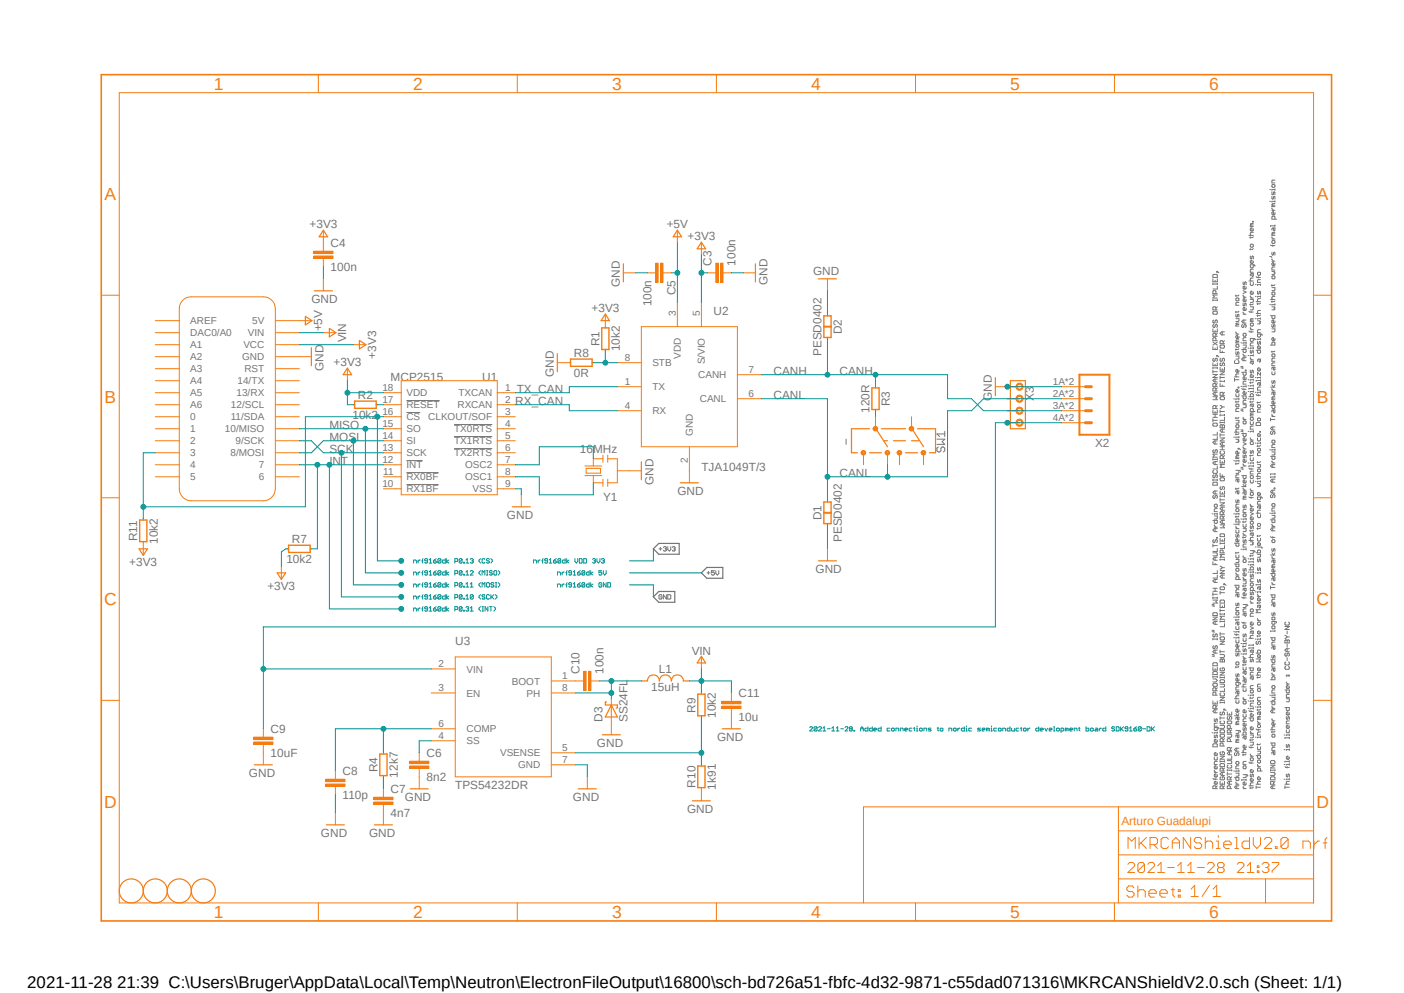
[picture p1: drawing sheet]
<svg xmlns="http://www.w3.org/2000/svg" width="297mm" height="210mm" viewBox="0 0 297 210" stroke-linecap="round" stroke-linejoin="round" font-family="sans-serif">
<defs><g id="words">
<g font-size="3.7" fill="#f57c10">
<text x="45.3" y="19">1</text>
<text x="87.4" y="19">2</text>
<text x="129.5" y="19">3</text>
<text x="171.6" y="19">4</text>
<text x="213.7" y="19">5</text>
<text x="255.8" y="19">6</text>
<text x="22.1" y="42.3">A</text>
<text x="278.6" y="42.3">A</text>
<text x="22.1" y="85.2">B</text>
<text x="278.6" y="85.2">B</text>
<text x="22" y="128">C</text>
<text x="278.5" y="128">C</text>
<text x="22" y="170.9">D</text>
<text x="278.5" y="170.9">D</text>
<text x="45.3" y="194.2">1</text>
<text x="87.4" y="194.2">2</text>
<text x="129.5" y="194.2">3</text>
<text x="171.6" y="194.2">4</text>
<text x="213.7" y="194.2">5</text>
<text x="255.8" y="194.2">6</text>
</g>
<text font-size="3.6" x="5.8" y="209">2021-11-28 21:39 C:\Users\Bruger\AppData\Local\Temp\Neutron\ElectronFileOutput\16800\sch-bd726a51-fbfc-4d32-9871-c55dad071316\MKRCANShieldV2.0.sch (Sheet: 1/1)</text>
<g font-size="2.5" fill="#757575">
<text x="65.5" y="48.3">+3V3</text>
<text x="69.9" y="52.2">C4</text>
<text x="141.1" y="48.3">+5V</text>
<text x="145.5" y="50.8">+3V3</text>
<text x="69.9" y="57.3">100n</text>
<text x="150.5" y="56.2" transform="rotate(-90 150.5 56.2)">C3</text>
<text x="155.6" y="56.2" transform="rotate(-90 155.6 56.2)">100n</text>
<text x="172" y="58.2">GND</text>
<text x="65.9" y="64.1">GND</text>
<text x="131.1" y="60.7" transform="rotate(-90 131.1 60.7)">GND</text>
<text x="137.8" y="64.8" transform="rotate(-90 137.8 64.8)">100n</text>
<text x="142.9" y="62.4" transform="rotate(-90 142.9 62.4)">C5</text>
<text x="162.4" y="60.2" transform="rotate(-90 162.4 60.2)">GND</text>
<text x="68.2" y="70.1" transform="rotate(-90 68.2 70.1)">+5V</text>
<text x="125.1" y="66.1">+3V3</text>
<text x="150.9" y="66.6">U2</text>
<text x="178.1" y="70.7" transform="rotate(-90 178.1 70.7)">D2</text>
<text x="70.6" y="77.5">+3V3</text>
<text x="73.2" y="72.4" transform="rotate(-90 73.2 72.4)">VIN</text>
<text x="79.6" y="75.9" transform="rotate(-90 79.6 75.9)">+3V3</text>
<text x="121.4" y="75.4">R8</text>
<text x="126.8" y="73.2" transform="rotate(-90 126.8 73.2)">R1</text>
<text x="131.1" y="74.3" transform="rotate(-90 131.1 74.3)">10k2</text>
<text x="173.8" y="75.3" transform="rotate(-90 173.8 75.3)">PESD0402</text>
<text x="68.4" y="78.5" transform="rotate(-90 68.4 78.5)">GND</text>
<text x="82.6" y="80.5">MCP2515</text>
<text x="102" y="80.5">U1</text>
<text x="109.3" y="83.1">TX_CAN</text>
<text x="117.1" y="79.8" transform="rotate(-90 117.1 79.8)">GND</text>
<text x="121.4" y="79.8">0R</text>
<text x="163.6" y="79.2">CANH</text>
<text x="177.6" y="79.2">CANH</text>
<text x="74.6" y="88.6">10k2</text>
<text x="75.7" y="84.3">R2</text>
<text x="109" y="85.6">RX_CAN</text>
<text x="163.6" y="84.3">CANL</text>
<text x="183.9" y="87.3" transform="rotate(-90 183.9 87.3)">120R</text>
<text x="188.3" y="85.9" transform="rotate(-90 188.3 85.9)">R3</text>
<text x="209.8" y="84.8" transform="rotate(-90 209.8 84.8)">GND</text>
<text x="218.7" y="84.8" transform="rotate(-90 218.7 84.8)">X3</text>
<text x="69.7" y="90.7">MISO</text>
<text x="69.7" y="93.2">MOSI</text>
<text x="69.7" y="95.8">SCK</text>
<text x="122.7" y="95.8">16MHz</text>
<text x="231.7" y="94.5">X2</text>
<text x="69.7" y="98.3">INT</text>
<text x="148.4" y="99.6">TJA1049T/3</text>
<text x="177.6" y="100.8">CANL</text>
<text x="127.6" y="105.9">Y1</text>
<text x="138.2" y="102.6" transform="rotate(-90 138.2 102.6)">GND</text>
<text x="143.3" y="104.6">GND</text>
<text x="107.2" y="109.7">GND</text>
<text x="173.8" y="110.1" transform="rotate(-90 173.8 110.1)">D1</text>
<text x="27.3" y="119.6">+3V3</text>
<text x="29" y="114.5" transform="rotate(-90 29 114.5)">R11</text>
<text x="33.4" y="115" transform="rotate(-90 33.4 115)">10k2</text>
<text x="60.6" y="119.1">10k2</text>
<text x="61.7" y="114.8">R7</text>
<text x="178.1" y="114.6" transform="rotate(-90 178.1 114.6)">PESD0402</text>
<text x="56.6" y="124.7">+3V3</text>
<text x="172.5" y="121.2">GND</text>
<text x="96.3" y="136.4">U3</text>
<text x="122.6" y="142.5" transform="rotate(-90 122.6 142.5)">C10</text>
<text x="127.7" y="142.5" transform="rotate(-90 127.7 142.5)">100n</text>
<text x="139.4" y="142.4">L1</text>
<text x="146.3" y="138.4">VIN</text>
<text x="137.8" y="146.2">15uH</text>
<text x="156.3" y="147.4">C11</text>
<text x="57.2" y="155">C9</text>
<text x="127.4" y="152.7" transform="rotate(-90 127.4 152.7)">D3</text>
<text x="132.8" y="152.7" transform="rotate(-90 132.8 152.7)">SS24FL</text>
<text x="147.1" y="150.7" transform="rotate(-90 147.1 150.7)">R9</text>
<text x="151.4" y="151.8" transform="rotate(-90 151.4 151.8)">10k2</text>
<text x="156.3" y="152.5">10u</text>
<text x="57.2" y="160.1">10uF</text>
<text x="90.2" y="160.1">C6</text>
<text x="126.3" y="157.9">GND</text>
<text x="151.7" y="156.7">GND</text>
<text x="52.7" y="164.3">GND</text>
<text x="72.5" y="163.9">C8</text>
<text x="79.8" y="163.4" transform="rotate(-90 79.8 163.4)">R4</text>
<text x="82.6" y="167.7">C7</text>
<text x="84.2" y="164.5" transform="rotate(-90 84.2 164.5)">12k7</text>
<text x="90.2" y="165.2">8n2</text>
<text x="96.3" y="166.8">TPS54232DR</text>
<text x="147.1" y="166.6" transform="rotate(-90 147.1 166.6)">R10</text>
<text x="151.4" y="167" transform="rotate(-90 151.4 167)">1k91</text>
<text x="72.5" y="169">110p</text>
<text x="82.6" y="172.8">4n7</text>
<text x="85.6" y="169.4">GND</text>
<text x="121.2" y="169.4">GND</text>
<text x="145.3" y="171.9">GND</text>
<text x="67.9" y="177">GND</text>
<text x="78.1" y="177">GND</text>
</g>
<text font-size="2.5" fill="#f57c10" x="237.2" y="174.5">Arturo Guadalupi</text>
<g font-size="2.1" fill="#757575">
<text x="40.3" y="71.1">DAC0/A0</text>
<text x="40.3" y="68.6">AREF</text>
<text x="52.4" y="71.1">VIN</text>
<text x="53.3" y="68.6">5V</text>
<text x="143" y="66.8" transform="rotate(-90 143 66.8)">3</text>
<text x="148" y="66.8" transform="rotate(-90 148 66.8)">5</text>
<text x="40.3" y="76.2">A2</text>
<text x="40.3" y="73.7">A1</text>
<text x="51.2" y="76.2">GND</text>
<text x="51.5" y="73.7">VCC</text>
<text x="132.2" y="76.4">8</text>
<text x="138" y="77.5">STB</text>
<text x="144.1" y="75.9" transform="rotate(-90 144.1 75.9)">VDD</text>
<text x="149.1" y="77.1" transform="rotate(-90 149.1 77.1)">S/VIO</text>
<text x="40.3" y="83.8">A5</text>
<text x="40.3" y="81.3">A4</text>
<text x="40.3" y="78.7">A3</text>
<text x="50" y="83.8">13/RX</text>
<text x="50.2" y="81.3">14/TX</text>
<text x="51.7" y="78.7">RST</text>
<text x="80.9" y="82.7">18</text>
<text x="86" y="83.8">VDD</text>
<text x="97" y="83.8">TXCAN</text>
<text x="106.8" y="82.7">1</text>
<text x="132.2" y="81.4">1</text>
<text x="138" y="82.5">TX</text>
<text x="147.7" y="80">CANH</text>
<text x="158.3" y="84">6</text>
<text x="158.3" y="78.9">7</text>
<text x="222.7" y="81.4">1A*2</text>
<text x="222.7" y="84">2A*2</text>
<text x="40.3" y="86.4">A6</text>
<text x="40.3" y="88.9">0</text>
<text x="48.8" y="88.9">11/SDA</text>
<text x="48.9" y="86.4">12/SCL</text>
<text x="80.9" y="87.8">16</text>
<text x="80.9" y="85.3">17</text>
<text x="86" y="88.9">CS</text>
<text x="86" y="86.4">RESET</text>
<text x="90.6" y="88.9">CLKOUT/SOF</text>
<text x="96.8" y="86.4">RXCAN</text>
<text x="106.8" y="87.8">3</text>
<text x="106.8" y="85.3">2</text>
<text x="132.2" y="86.5">4</text>
<text x="138" y="87.6">RX</text>
<text x="148" y="85.1">CANL</text>
<text x="222.7" y="86.5">3A*2</text>
<text x="222.7" y="89.1">4A*2</text>
<text x="40.3" y="91.4">1</text>
<text x="40.3" y="94">2</text>
<text x="47.6" y="91.4">10/MISO</text>
<text x="49.8" y="94">9/SCK</text>
<text x="80.9" y="95.4">13</text>
<text x="80.9" y="92.9">14</text>
<text x="80.9" y="90.3">15</text>
<text x="86" y="94">SI</text>
<text x="86" y="91.4">SO</text>
<text x="96.1" y="91.4">TX0RTS</text>
<text x="96.1" y="94">TX1RTS</text>
<text x="106.8" y="90.3">4</text>
<text x="106.8" y="92.9">5</text>
<text x="106.8" y="95.4">6</text>
<text x="146.6" y="92.2" transform="rotate(-90 146.6 92.2)">GND</text>
<text x="40.3" y="96.5">3</text>
<text x="40.3" y="99.1">4</text>
<text x="40.3" y="101.6">5</text>
<text x="48.8" y="96.5">8/MOSI</text>
<text x="54.7" y="99.1">7</text>
<text x="54.7" y="101.6">6</text>
<text x="80.9" y="98">12</text>
<text x="81.1" y="100.5">11</text>
<text x="86" y="99.1">INT</text>
<text x="86" y="101.6">RX0BF</text>
<text x="86" y="96.5">SCK</text>
<text x="96.1" y="96.5">TX2RTS</text>
<text x="98.4" y="101.6">OSC1</text>
<text x="98.4" y="99.1">OSC2</text>
<text x="106.8" y="100.5">8</text>
<text x="106.8" y="98">7</text>
<text x="145.5" y="98" transform="rotate(-90 145.5 98)">2</text>
<text x="80.9" y="103">10</text>
<text x="86" y="104.1">RX1BF</text>
<text x="99.9" y="104.1">VSS</text>
<text x="106.8" y="103">9</text>
<text x="92.8" y="141.1">2</text>
<text x="98.7" y="142.2">VIN</text>
<text x="119" y="143.6">1</text>
<text x="92.8" y="146.2">3</text>
<text x="98.7" y="147.3">EN</text>
<text x="108.3" y="144.8">BOOT</text>
<text x="111.4" y="147.3">PH</text>
<text x="119" y="146.2">8</text>
<text x="92.8" y="153.8">6</text>
<text x="98.7" y="154.9">COMP</text>
<text x="92.8" y="156.3">4</text>
<text x="98.7" y="157.4">SS</text>
<text x="105.8" y="160">VSENSE</text>
<text x="119" y="158.9">5</text>
<text x="119" y="161.4">7</text>
<text x="109.6" y="162.5">GND</text>
</g>
</g></defs>
<path d="M20.9 15.5l261.2 179.8M282.1 15.5l-261.2 179.8" fill="none" stroke="#fff" stroke-width=".21"/>
<g fill="none" stroke="#757575" stroke-width=".21">
<path d="M269.1 39.2l.4-.2 .2 .2v.3l-.5 .1-.1-.1zM269.7 40v.3M269.7 38.1l-.6 .1v.5h.6M256.6 58.2l.8-.2 .1 .7h-.9zM256.6 59v.6h.9v-.6M256.6 59.9v.3M257 59.3v.3M257.4 57.4l.1 .2zM257.5 59.9v.3M257.5 57.4l.4 .3M263 59.6v.5l.1 .1 .3-.6 .2 .1v.5M264.2 59.4h.9"/>
<path d="M264.2 49.8h.9M264.5 50.1v.3M264.5 51.8l.5-.2 .1 .5-.4 .2zM264.5 52.6v.3M264.5 54.1v.5l.2 .2 .1-.2v-.3l.2-.2 .1 .2v.5M264.5 59.7v.5l.2 .2 .4-.2v-.5M264.7 47.6l-.2 .3h.6M264.7 47.6h.4M264.8 57.9v.4l.2 .2 .1-.2v-.4h-.4l-.2 .4M265 46.8l.1 .1zM265.1 56.9h-.4l-.2 .2v.5h.6M265.1 48.4l-.1 .5-.5-.2v-.3l.3-.2v.7"/>
<path d="M265.1 49.1h-.4l-.2 .2 .2 .5M265.1 55.2l-.1 .5-.5-.2v-.3l.3-.1v.6M265.1 56v.5l-.1 .1-.5-.1v-.5h.8l.2 .3M265.1 58.8h-.4l-.2 .2 .2 .4M265.1 52.6l-.1 .1h-.6M265.1 50.1l-.1 .1h-.6M265.1 47.3h-.4l-.2 .1 .2 .2M265.7 58.5l.2 .2h.8M266 57.7l.5-.1 .2 .1v.3l-.5 .2-.2-.2zM266.2 58.5v.3M266.7 59.1l-.7 .2v.4h.7M268.6 54.3h.3l.2 .1"/>
<path d="M268.6 42.6h.2M268.6 40.1h.2M268.8 51.8l.9 .1M269.1 57.4h.4l.2 .2-.2 .1 .2 .2-.2 .1h-.4M269.1 40.6v.5l.1 .1 .2-.1 .1-.5 .2 .1v.5M269.1 41.5v.5l.1 .1 .2-.1 .1-.5 .2 .2v.4M269.1 53.3v.5l.1 .2 .3-.7 .2 .2v.5M269.1 44l.3 .5M269.1 50.1l.3 .4M269.1 54.7l.3 .5M269.1 55.2h.6M269.1 50.5h.6"/>
<path d="M269.1 44.5h.6M269.2 49.4l-.1 .4h.6M269.2 51.8v.3M269.2 50.8l.5 .2v.4l-.2 .1-.4-.1v-.4zM269.2 58.3l.5 .2-.2 .5-.4-.2zM269.2 43.4l-.1 .3h.6M269.2 49.4h.5M269.2 43.4h.5M269.4 48.2v.5l.1 .2 .2-.2v-.5h-.5l-.1 .5M269.7 49.1h-.5l-.1 .2 .1 .1M269.7 47.8h-.9v.1M269.7 45l-.2 .4h-.3l-.1-.4 .3-.2v.6"/>
<path d="M269.7 55.7l-.2 .5h-.3l-.1-.5 .3-.2v.7M269.7 42.5v.3M269.7 46.4v-.5l-.5-.2-.1 .2v.5h.9M269.7 47.6v.3M269.7 40.1h-.6v.2M269.7 42.6h-.6v.2M269.7 56.5h-.5l-.1 .1v.5h.6M269.7 43.1h-.5l-.1 .1 .1 .2M256.6 63.3v.3M256.6 66l.2-.2h.6l.1 .5-.1 .2h-.6zM256.6 69.6v.6h.9v-.6M256.6 73.3v.6h.9v-.6"/>
<path d="M256.6 76.8v.5h.9v-.5M256.6 77.7v.3M256.6 78.3v.6M256.6 79.2h.9l-.9 .6h.9M256.6 78.6h.9M256.6 77.8h.9M256.6 72.3l.9 .7M256.6 63.5h.9M256.6 60.1h.9M256.8 67.7l-.2 .5 .3 .1 .1-.4 .4-.2 .1 .2-.1 .4M256.8 68.6l-.2 .5 .3 .2 .1-.5 .4-.2 .1 .2-.1 .5M256.8 75.8l-.2 .1v.4l.3 .1 .1-.1v-.4l.4-.1 .1 .1-.1 .5"/>
<path d="M257 69.9v.3M257 73.6v.3M257 77v.3M257.2 62.1v-.5l-.2-.1-.4 .1v.5h.9M257.2 65.5v-.5l-.2-.1-.4 .1v.5h.9M257.2 71.1v-.4l-.4-.2-.2 .2v.4h.9M257.2 72.1v-.5l-.2-.2-.4 .2v.5h.9M257.4 75.2l.1 .1zM257.5 60.5v.6h-.9M257.5 63.3v.3M257.5 77.7v.3M257.5 75.2l.4 .3"/>
<path d="M257.5 72.3l-.9 .7M257.5 70.5l-.3 .3M257.5 64.9l-.3 .3M257.5 62.4h-.9l.3 .3-.3 .3h.9M258.1 79.8h.9M258.1 78.6h.9l-.9 .6h.9M258.1 73.9v.6h.9M258.1 77.7v.6h.9v-.6M258.1 79.5v.7M258.3 76.8l-.2 .1v.3l.3 .1 .2-.1v-.3l.3-.1 .1 .1v.3l-.1 .1M258.3 73h.6l.1 .4-.1 .2h-.6l-.2-.2zM258.3 75.8l-.2 .1v.4l.3 .1 .2-.1v-.4l.3-.1 .1 .1v.4l-.1 .1"/>
<path d="M258.6 70.2v.6M258.6 74.3v.2M258.6 78v.3M258.7 72.7v-.5l-.4-.1-.2 .1v.5h.9M259 70.2h-.6l-.3 .3 .3 .3h.6M259 72.1l-.3 .2M261.2 79.7h.9M261.3 76.2l-.1 .2v.4l.1 .1 .8-.1v-.4l-.2-.2M261.5 75.3h.6v.5l-.6 .1M261.5 74.4v.4l.1 .2 .2-.2 .1-.4 .2 .1v.5M261.5 63.2l.4-.2 .2 .2v.3l-.5 .1-.1-.1zM261.5 62.4v.3"/>
<path d="M261.5 65.8v.3M261.5 66.5v.4l.1 .2 .3-.6 .2 .1v.5M261.5 70.2l.3 .5M261.5 73l.4-.2 .2 .2v.3l-.5 .1-.1-.1zM261.5 73.8v.3M261.5 67.4h.6v.5l-.6 .1M261.5 70.7h.6M261.6 68.6h.5M261.6 68.6l-.1 .4h.6M261.6 72.2l-.1 .3h.6M261.6 72.2h.5M262.1 73.8l-.8 .1"/>
<path d="M262.1 68.3h-.5l-.1 .2 .1 .1M262.1 64l-.6 .1v.5h.6M262.1 71.1l-.2 .5-.4-.2v-.3l.3-.1v.6M262.1 78.3v.3l-.2 .1-.4-.1v-.3l.3-.2v.6M262.1 79.1l-.6 .1v.3l.1 .2M262.1 71.9h-.5l-.1 .2 .1 .1M262.1 65.8l-.2 .2h-.6M262.1 62.4l-.2 .2h-.6M262.5 77.8h.3l.2 .2M262.5 72.5h.2M262.5 77.5h.3l.2 .2M262.7 73.9h.9v.5l-.5 .1-.1-.1v-.5"/>
<path d="M262.7 78.7h.9v.5l-.5 .2-.1-.2v-.5M262.8 68.6l-.1 .5 .3 .2 .1-.5 .3-.2 .2 .2-.2 .5M263 73h.6v.4l-.2 .2h-.4M263 75.3h.6M263 70.7l.4-.2 .2 .5-.5 .1zM263 66.5h.6M263 64.1v.5l.1 .1 .2-.1 .1-.5 .2 .2v.4M263 62.4l.3 .5M263 66l.3 .5M263 74.8l.3 .5M263 62.9h.6M263 61.5l.6 .3-.6 .3"/>
<path d="M263.1 67.7v.6M263.1 75.6v.7M263.4 78.3h.2v.1h-.2zM263.6 75.6h-.6l-.3 .3 .3 .4h.6M263.6 71.4h-.5l-.1 .2v.5h.6M263.6 65.2v.3l-.2 .2-.4-.2v-.3l.3-.2v.7M263.6 63.3l-.2 .5-.4-.2v-.3l.3-.1v.6M263.6 67.7h-.6l-.3 .3 .3 .3h.6M263.6 60.7v.3l-.2 .1-.4-.1v-.3l.3-.2v.6M263.6 79.8v.4l-.2 .1-.4-.1v-.4l.3-.1v.6M263.6 72.5h-.6v.2M263.6 72.3v.4"/>
<path d="M264 75.2h.2M264 73.6h.2M264.2 70l.2 .2h.7M264.2 65.8l.2 .2h.7M264.5 68.5l.5-.2 .1 .2v.3l-.4 .2-.2-.2zM264.5 64.9h.6v.5l-.1 .1h-.5M264.5 63h.6M264.5 63.3h.6v.5l-.1 .2h-.5M264.5 62.6l.3 .4M264.5 64.3v.3M264.5 69.3l.3 .4M264.5 74.1v.4l.2 .2 .1-.2 .2-.4 .1 .2v.4"/>
<path d="M264.5 75.6l.3 .5M264.5 78.3v.4l.2 .2 .1-.2 .2-.4 .1 .1v.5M264.5 76.1h.6M264.5 69.7h.6M264.7 67.7h.4M264.7 67.7l-.2 .3h.6M264.7 65.8v.3M264.7 70v.4M264.8 76.4v.5l.2 .1 .1-.1v-.5h-.4l-.2 .5M265.1 79.4v.3l-.1 .1-.5-.1v-.3l.3-.2v.6M265.1 75.2h-.6v.1M265.1 73.6h-.6v.2"/>
<path d="M265.1 72.5h-.4l-.2 .2v.5h.6M265.1 71.6v.5l-.1 .1-.5-.1v-.5h.8l.2 .3M265.1 67.4h-.4l-.2 .1 .2 .2M265.1 61.8v.3l-.1 .1-.5-.1v-.3l.3-.2v.6M265.1 73.4v.4M265.1 75v.3M265.1 64.3l-.1 .1h-.6M265.6 79.8h.1M265.6 67.4h.1M265.6 71.8h.1M265.6 62.7h.1M265.6 60.2h.1"/>
<path d="M265.7 63.8h1M265.7 74.1h1v.4l-.5 .2-.2-.2v-.4M265.7 66.3h1M266 61.6v.5l.2 .1 .2-.1 .1-.5 .2 .2v.4M266 64.1v.3M266 66.6v.3M266 72.2v.5l.2 .2 .2-.2v-.4l.1-.1 .2 .1v.6M266 67.9l.7 .1-.2 .2 .2 .1-.2 .2h-.5M266.4 75.9v.5l.1 .2 .2-.2v-.5h-.5l-.2 .5M266.7 79.8h-.7v.2M266.7 78l-.2 .4h-.3l-.2-.4 .4-.2v.6M266.7 70.7v.4l-.2 .2-.5-.2v-.4h.8l.2 .3"/>
<path d="M266.7 67.4h-.7v.1M266.7 65.7h-.5l-.2 .1 .2 .5M266.7 63.2h-.5l-.2 .1 .2 .5M266.7 73.3l-.2 .5h-.3l-.2-.5 .4-.1v.6M266.7 69.7h-.5l-.2 .2v.5h.7M266.7 60.2h-.7v.2M266.7 62.7h-.7v.2M266.7 71.8h-.7v.1M266.7 78.7v.7l-.7-.7v.7M266.7 60.1v.3M266.7 62.6v.3M266.7 67.2v.3"/>
<path d="M266.7 71.6v.3M266.7 79.7v.3M266.7 66.6l-.2 .2h-.6M266.7 64.1l-.2 .2h-.6M268.6 64.4h.2M268.8 73h.9v-.5l-.5-.2-.1 .2v.5M268.8 66.8h.9v.4l-.5 .2-.1-.2v-.4M268.8 63.3h.9M269.1 78.6v.5l.1 .1 .5-.1v-.5M269.1 69.6h.6v.4l-.2 .2h-.4M269.1 64.9l.6 .1-.2 .2 .2 .2-.2 .1h-.4M269.1 60.8h.6v.5l-.2 .2h-.4"/>
<path d="M269.1 68.6v.5l.1 .2 .3-.7 .2 .2v.5M269.1 60.2v.3M269.1 63.6v.4M269.1 74.3v.2M269.2 61.8l.5 .1-.2 .5-.4-.2zM269.2 74.8l.5 .2-.2 .5-.4-.2zM269.4 77.7v.4l.1 .2 .2-.2v-.4h-.5l-.1 .1v.3M269.7 76.8l-.6 .1v.4h.6M269.7 75.8h-.5l-.1 .1v.5h.6M269.7 71.6l-.2 .5h-.3l-.1-.5 .3-.2v.7M269.7 67.9l-.2 .4h-.3l-.1-.4 .3-.2v.6M269.7 62.7h-.5l-.1 .2 .1 .4"/>
<path d="M269.7 63.6l-.2 .2h-.6M269.7 64.4h-.6v.2M269.7 60.2l-.2 .2h-.6M269.7 64.3v.3M269.7 74.3l-.8 .1M86 87.2h2.9M86 97.4h3.4M86 84.7h7M86 99.9h6.8M96.1 92.3h8M96.1 89.8h8M96.1 94.9h8"/>
<path d="M179 92.9v1.1M198.2 92.9h1.7l-.6 .5 .6 .6h-1.7M198.5 94.5l-.3 .3v.5l.3 .3h.3l.3-.3v-.5l.2-.3h.3l.3 .3v.5l-.3 .3M199.9 91.2v1.1M199.9 91.8h-1.7l.6 .5M256.6 86.7v.6h.9v-.6M256.6 88.6v.6M256.6 89.7l.2-.2h.6l.1 .5-.7 .1-.2-.1zM256.6 97v.3M256.6 97.2h.9M256.6 88.9h.9M256.6 88.3h.9"/>
<path d="M256.6 87.6h.9M256.6 83.9h.9l-.3 .3 .3 .3h-.9M256.8 95.1l-.2 .5 .3 .2 .1-.5 .4-.2 .1 .2-.1 .5M256.8 99.5l-.2 .2 .2 .4h.6l.1-.2-.1-.4M257 80.2v.6M257 83v.6M257 87v.3M257 87.6v.7M257 93.3v.6M257 97.6v.7M257.2 81.7v-.5l-.2-.1-.4 .1v.5h.9M257.2 82.7v-.5l-.2-.2-.4 .2v.5h.9"/>
<path d="M257.2 86.4v-.5l-.2-.1-.4 .1v.5h.9M257.5 91.4v.6h-.9M257.5 92.3v.6h-.9M257.5 97v.3M257.5 98.6v.6h-.9M257.5 97.6h-.6l-.3 .3 .3 .4h.6M257.5 96.1h-.9l.3 .3-.3 .3h.9M257.5 93.3h-.6l-.3 .3 .3 .3h.6M257.5 85.8l-.3 .3M257.5 83h-.6l-.3 .3 .3 .3h.6M257.5 82l-.3 .3M257.5 81.1l-.3 .3"/>
<path d="M257.5 80.2h-.6l-.3 .3 .3 .3h.6M258.1 95.1h.9M258.1 92.6h.9l-.9 .7h.9M258.1 92h.9M258.1 85.8l.5 .3M258.1 81.1v.6h.9M258.1 80.5v.3M258.1 86.7v.6M258.1 87.6v.4M258.1 89.2v.3M258.1 90l.8-.2 .1 .2v.5h-.9zM258.1 91.7v.6"/>
<path d="M258.1 97.3v.6h.9v-.6M258.1 94.5h.9M258.1 89.4h.9M258.1 87.8h.9M258.1 87h.9M258.1 80.6h.9M258.3 95.4l-.2 .2 .2 .5h.6l.1-.2-.1-.5M258.3 83.9h.6l.1 .5-.1 .1h-.6l-.2-.1zM258.6 86.1l-.5 .3M258.6 81.4v.3M258.6 90v.5M258.6 90.8v.6"/>
<path d="M258.6 93.6v.6M258.6 94.5v.6M258.6 97.6v.3M258.6 86.1h.4M258.7 83.6v-.5l-.1-.1-.5 .1v.5h.9M258.7 97v-.5l-.4-.1-.2 .1v.5h.9M259 98.3h-.9l.3 .3-.3 .2h.9M259 88.3v.6h-.9M259 80.5v.3M259 87.6v.4M259 89.2v.3M259 96.4l-.3 .3"/>
<path d="M259 93.6h-.6l-.3 .3 .3 .3h.6M259 90.8h-.6l-.3 .3 .3 .3h.6M259 83l-.3 .3M261 97.5h.2M261 92.5h.2M261 84.4h.2M261.2 91.4h.9M261.2 80v.6M261.2 80.3h.9M261.5 92.9h.4l.2 .2-.2 .5h-.4M261.5 88.9h.6v.5l-.6 .1M261.5 83.3v.4l.1 .2 .5-.2v-.4"/>
<path d="M261.5 90l.4-.2 .2 .2v.3l-.5 .2-.1-.2zM261.5 85.6l.4-.1 .2 .1v.3l-.5 .2-.1-.2zM261.5 84.8v.3M261.5 88.3v.3M261.5 91.7v.3M261.5 97.9v.4M261.5 99.5h.8l.1 .3M261.6 96.7h.5M261.6 96.7l-.1 .3h.6M261.9 81.9h.2v.1h-.2zM261.9 94.8l.2 .2zM262.1 99.5v.4l-.2 .2h-.4"/>
<path d="M262.1 95.6l-.2 .5-.4-.2v-.3l.3-.2v.7M262.1 86.4l-.6 .1v.5h.6M262.1 82.5l-.2 .5-.4-.2v-.3l.3-.2v.7M262.1 96.4h-.5l-.1 .1 .1 .2M262.1 90.8h-.5l-.1 .1 .1 .5M262.1 84.4h-.6v.1M262.1 92.5h-.6v.1M262.1 97.5h-.6v.1M262.1 84.2v.3M262.1 92.3v.3M262.1 97.3v.3M262.1 97.9l-.2 .2h-.6"/>
<path d="M262.1 94.8l.3 .3M262.1 91.7l-.2 .2h-.6M262.1 88.3l-.2 .1h-.6M262.1 84.8l-.2 .2h-.6M262.5 99.2l.5 .1M262.5 81.7h.2M262.5 98.8h.3l.2 .2M262.5 91.2h.3l.2 .2M262.5 90.9l.5 .2M262.5 86.9h.3l.2 .1M262.5 86.5h.3l.2 .2M262.7 83.7h.9v.5l-.5 .2-.1-.2v-.5"/>
<path d="M262.7 82.2l.1 .1h.8M262.7 91.7h.9v.5l-.5 .1-.1-.1v-.5M263 96.2v.5l.1 .2 .2-.2v-.3l.1-.2 .2 .2v.5M263 95h.6M263 88.3l.3 .4M263 89.2l.4-.2 .2 .5-.5 .2zM263 94.5l.3 .5M263 98.1l.3 .5M263 85.6h.6v.5l-.2 .1h-.4M263 98.6h.6M263 93.6l.6 .3-.6 .3M263 88.7h.6"/>
<path d="M263.1 82.2v.3M263.6 97.3v.3l-.2 .2-.4-.2v-.3l.3-.1v.6M263.6 92.8l-.2 .5h-.3l-.1-.5 .3-.2v.7M263.6 81.7h-.6v.2M263.6 80.6l-.6 .2v.4h.6M263.6 83l-.2 .4-.4-.1v-.3l.3-.2v.6M263.6 84.7h-.5l-.1 .1v.5h.6M263.6 95.4v.4l-.2 .1-.4-.1v-.4l.3-.1v.6M263.6 81.6v.3M264 97.9h.2M264 84.4h.2M264 80.3h.2"/>
<path d="M264 91.2h.2M264 82.8h.2M264 81.6h.2M264.2 99l.2 .2h.7M264.2 83.9h.9v-.5l-.4-.1-.2 .1v.5M264.5 88.4l.5-.1 .1 .4-.4 .2zM264.5 89.2v.5l.2 .1 .4-.1v-.5M264.5 96.8v.5l.2 .2 .4-.2v-.5M264.5 80.8v.3M264.5 84.8v.3M264.5 92.6l.3 .5M264.5 95.3v.5l.2 .1 .1-.1 .2-.5 .1 .1v.5"/>
<path d="M264.5 96.2v.3M264.5 93.1h.6M264.7 87.6l-.2 .4h.6M264.7 87.6h.4M264.7 93.4l.4 .2v.3l-.1 .1-.5-.1v-.3zM264.7 99v.3M264.8 85.5v.4l.2 .2 .1-.2v-.4h-.4l-.2 .1v.3M265.1 90.1h-.4l-.2 .2v.5h.6M265.1 87.3h-.4l-.2 .2 .2 .1M265.1 87v-.5l-.1-.1-.5 .1v.5h1M265.1 97.9h-.6v.2M265.1 96.2l-.7 .2"/>
<path d="M265.1 84.8l-.1 .2h-.6M265.1 84.4h-.6v.1M265.1 80.3h-.6v.2M265.1 98.6h-.9v.1M265.1 91.2h-.6v.2M265.1 82.8h-.6v.2M265.1 81.6h-.6v.1M265.1 99.7l-.6 .1v.4h.6M265.1 80.2v.3M265.1 81.4v.3M265.1 82v.3M265.1 82.6v.4"/>
<path d="M265.1 84.2v.3M265.1 91.1v.3M265.1 97.8v.3M265.1 98.4v.3M265.1 82.2h-.9v.1M265.1 80.8l-.1 .1h-.6M265.6 83h.1M265.6 93.7h.1M265.7 83.4l.2 .2h.8M265.7 89.5l.8-.1 .2 .1v.5h-1zM266 99.3l.5-.1 .2 .1v.4l-.5 .1-.2-.1zM266 98.3h.7v.4l-.7 .1"/>
<path d="M266 92.6v.5l.2 .2 .5-.2v-.5M266 95l.5-.2 .2 .2v.3l-.5 .1-.2-.1zM266 88.6l.5-.2 .2 .2v.3l-.5 .1-.2-.1zM266 85.8l.5-.2 .2 .5-.5 .1zM266 85v.3M266 94.2v.3M266 97.6v.3M266.2 83.4v.3M266.4 80.9v.5l.1 .2 .2-.2v-.5h-.5l-.2 .5M266.5 91.2h.2v.2h-.2zM266.7 95.8l-.7 .1v.5h.7M266.7 83h-.7v.1"/>
<path d="M266.7 81.9h-.5l-.2 .1v.5h.7M266.7 97.6l-.2 .2h-.6M266.7 91.9l-.2 .4-.5-.1v-.3l.4-.2v.6M266.7 86.5h-.5l-.2 .2v.5h.7M266.7 80.5h-1v.1M266.7 93.7h-.7v.2M266.7 80.3v.3M266.7 82.8v.3M266.7 93.6v.3M266.7 94.2l-.2 .2h-.6M266.7 85l-.8 .1M268.6 95.1h.2"/>
<path d="M268.8 96.5h.9v.5l-.2 .2-.4-.2v-.5M268.8 85.8h.9v.4l-.5 .2-.1-.2v-.4M268.8 81.9h.9M268.8 88.7h.9M268.8 88.4v.6M268.9 91.2l-.1 .2 .1 .5 .3-.2 .2-.5 .3 .2-.2 .5M269.1 82.7h.6M269.1 97.9h.6M269.1 80.5v.4l.1 .2 .3-.6 .2 .1v.5M269.1 82.2l.3 .5M269.1 95.6h.6v.5l-.2 .1h-.4M269.1 87.6l.3 .5"/>
<path d="M269.1 97.5l.3 .4M269.1 88.1h.6M269.1 81.4l.3 .5 .3-.5M269.2 84.2l-.1 .3h.6M269.2 93.1l.5 .2-.2 .4-.4-.1zM269.2 90.3v.6M269.2 98.3v.5M269.2 84.2h.5M269.4 83v.4l.1 .2 .2-.2v-.4h-.5l-.1 .1v.3M269.4 86.7v.5l.1 .1 .2-.1v-.5h-.5l-.1 .5M269.7 98.3h-.6l-.3 .3 .3 .2h.6M269.7 95.1h-.6v.2"/>
<path d="M269.7 83.9h-.5l-.1 .2 .1 .1M269.7 90.3h-.6l-.3 .3 .3 .3h.6M269.7 85l-.2 .5h-.3l-.1-.5 .3-.2v.7M269.7 94h-.5l-.1 .2v.5h.6M269.7 95v.3M86 102.5h6.8M139.4 116.1h.6M139.7 115.8v.6M140.3 115.8l.5-.2 .2 .2-.2 .3M140.7 116.1h.1M140.8 116.1l.2 .1-.2 .3-.5-.1M141.3 115.6v.6l.3 .3 .3-.3v-.6"/>
<path d="M142.2 115.8l.2-.2h.3l.1 .2-.1 .3M142.5 116.1h.2M142.7 116.1l.1 .1-.1 .3h-.3l-.2-.1M256.4 108.7h.2M256.6 101.3v.4M256.6 102.2l.2-.2h.6l.1 .6h-.9zM256.6 115.1v.6M256.6 118.8v.6h.9M256.6 110.1h.9l-.1 .6h-.4l-.1-.2v-.4M256.6 116.9h.8l.1 .2-.1 .5h-.8M256.6 115.4h.9M256.6 101.5h.9"/>
<path d="M256.8 100.4l-.2 .5 .3 .1 .1-.4 .4-.2 .1 .2-.1 .4M256.8 104.8l-.2 .4 .3 .2 .1-.5 .4-.1 .1 .1-.1 .5M256.8 114.1l-.2 .5 .3 .2 .1-.5 .4-.2 .1 .2-.1 .5M256.9 106.8l.1-.2h.4l.1 .5-.1 .2h-.4zM256.9 109.1h.6l-.1 .7h-.5M256.9 111l.3 .5M256.9 111.5h.6M257 103.8v.7M257 111.8v.6M257 117.9v.6M257 119.1v.3M257.4 113.7l.1 .1z"/>
<path d="M257.5 101.3v.4M257.5 108.5v.3M257.5 116v.6h-.9M257.5 107.6h-.5l-.1 .1v.5h.6M257.5 108.7h-.6v.1M257.5 117.9h-.6l-.3 .3 .3 .3h.6M257.5 111.8h-.6l-.3 .3 .3 .3h.6M257.5 103.8h-.6l-.3 .3 .3 .4h.6M258.1 103.8v.7h.9v-.7M258.1 100.1v.7h.9M258.1 104.8v.3M258.1 105.4v.6"/>
<path d="M258.1 113l.8-.1 .1 .1v.5h-.9zM258.1 113.8v.6h.9v-.6M258.1 114.8v.3M258.1 118.2v.3M258.1 119.8l.5 .3M258.1 118.4h.9M258.1 114.9h.9M258.1 111h.9l-.3 .3 .3 .3h-.9M258.1 106.3h.9l-.9 .7h.9M258.1 105.7h.9M258.1 104.9h.9M258.3 102.9l-.2 .5 .3 .1 .2-.4 .3-.2 .1 .2-.1 .4"/>
<path d="M258.3 101h.6l.1 .5-.1 .2h-.6l-.2-.2zM258.6 100.4v.4M258.6 104.1v.4M258.6 107.3v.6M258.6 110.1v.6M258.6 114.1v.3M258.7 116.9v-.4l-.1-.2-.5 .2v.4h.9M258.7 109.8v-.5l-.4-.2-.2 .2v.5h.9M258.7 108.8v-.4l-.4-.2-.2 .2v.4h.9M259 117.3h-.9l.3 .3-.3 .3h.9M259 110.1h-.6l-.3 .3 .3 .3h.6M259 107.3h-.6l-.3 .3 .3 .3h.6"/>
<path d="M259 104.8v.3M259 114.8v.3M259 115.4v.6h-.9M259 118.2v.3M259 109.1l-.3 .4M259 108.2l-.3 .3M261 108.7h.2M261 110.9h.2M261.2 114.9h.9v.5l-.2 .1-.4-.1v-.5M261.2 119.3h.9v.5l-.5 .1-.1-.1v-.5M261.5 111.8h.6M261.5 107.7l.4-.1 .2 .1v.4l-.5 .1-.1-.1z"/>
<path d="M261.5 103.2v.3M261.5 105.7v.5l.1 .1 .2-.1 .1-.5 .2 .2v.4M261.5 109.1v.4M261.5 111.3l.3 .5M261.5 112.1v.5l.1 .1 .5-.1v-.5M261.5 113v.5l.1 .2 .3-.7 .2 .2v.5M261.5 116.8v.3M261.5 117.4v.5l.1 .1 .5-.1v-.5M261.5 118.3h.6v.5l-.6 .2M261.8 103.8v.5l.1 .2 .2-.2v-.5h-.5l-.1 .5M261.8 101.3v.5l.1 .2 .2-.2v-.5h-.5l-.1 .5M262.1 116.8l-.8 .1"/>
<path d="M262.1 110.4v-.5l-.2-.1-.4 .1v.5h.9M262.1 108.7h-.6v.1M262.1 106.6h-.5l-.1 .2v.5h.6M262.1 100.4h-.5l-.1 .2v.4h.6M262.1 110.9h-.6v.1M262.1 114.1l-.2 .5-.4-.2v-.3l.3-.1v.6M262.1 108.5v.3M262.1 110.7v.3M262.1 109.1l-.2 .2h-.6M262.1 103.2l-.2 .2h-.6M262.5 109.8h.2M262.5 116.2h.2"/>
<path d="M262.7 102.9h.9M262.7 100.6h.9v.4l-.5 .2-.1-.2v-.4M263 111.8h.6v.5l-.2 .1h-.4M263 110.9v.4l.1 .2 .5-.2v-.4M263 108.8l.4-.1 .2 .4-.5 .2zM263 106.8v.5l.1 .1 .2-.1 .1-.5 .2 .2v.4M263 118.5l.4-.2 .2 .2v.3l-.5 .2-.1-.2zM263 118h.6M263 103.2l.3 .5M263 110.2v.3M263 112.7l.3 .5M263 113.5v.3"/>
<path d="M263 114.1v.5l.1 .2 .3-.7 .2 .2v.5M263 117.6l.3 .4M263 113.2h.6M263 103.7h.6M263 102.4l.3 .5 .3-.5M263.1 105.2l-.1 .4h.6M263.1 105.2h.5M263.3 104v.5l.1 .1 .2-.1v-.5h-.5l-.1 .1v.4M263.6 107.7h-.5l-.1 .2v.5h.6M263.6 113.5l-.2 .2h-.6M263.6 109.8h-.6v.1M263.6 101.7l-.2 .5-.4-.2v-.3l.3-.2v.7"/>
<path d="M263.6 104.9h-.5l-.1 .2 .1 .1M263.6 110.2l-.2 .2h-.6M263.6 115.1h-.5l-.1 .1v.5h.6M263.6 116.2h-.6v.1M263.6 109.6v.3M263.6 116v.3M264 119.4h.2M264 118.2h.2M264.2 105.1l.9 .1M264.2 114.3h.9M264.5 104.3l.5-.2 .1 .2v.3l-.4 .2-.2-.2zM264.5 103.8h.6"/>
<path d="M264.5 110.4l.5-.2 .1 .5-.4 .2zM264.5 100.7l.5-.1 .1 .1v.3l-.4 .2-.2-.2zM264.5 114.6h.5l.1 .2-.1 .4h-.5M264.5 111.2v.4l.2 .2 .3-.6 .1 .1v.5M264.5 101.5v.5l.2 .2 .4-.2v-.5M264.5 103.4l.3 .4M264.5 106.6l.3 .5M264.5 112.1v.3M264.5 117.4v.3M264.5 116.5h.8l.2 .3M264.5 108.4l.6 .3-.6 .3M264.5 107.1h.6"/>
<path d="M264.7 105.1v.3M264.8 112.7v.5l.2 .2 .1-.2v-.5h-.4l-.2 .5M265.1 119.4h-.6v.2M265.1 117.4l-.1 .2h-.6M265.1 113.7h-.4l-.2 .1 .2 .5M265.1 109.5l-.1 .4-.5-.1v-.3l.3-.2v.6M265.1 107.6v.3l-.1 .2-.5-.2v-.3l.3-.2v.7M265.1 118.2h-.6v.2M265.1 116.5v.4l-.1 .2h-.5M265.1 118v.4M265.1 118.7v.3M265.1 119.3v.3"/>
<path d="M265.1 118.8h-.9v.2M265.1 112.1l-.1 .2h-.6M265.6 115.7h.1M265.6 101.8h.1M265.7 116.9h1v-.4l-.5-.2-.2 .2v.4M265.7 100.8h1M265.7 108.5h1M266 117.3h.7v.4l-.7 .2M266 108.8v.5l.2 .2 .5-.2v-.5M266 113.8v.5l.2 .1 .5-.1v-.5M266 102.3h.5l.2 .1-.2 .5h-.5M266 115.7h.8l.2 .3"/>
<path d="M266 101v.3M266 111.6v.4M266 113.2v.3M266 118.2v.5l.2 .1 .2-.1v-.4l.1-.1 .2 .1v.5M266.2 110.7l.5 .2-.2 .4-.5-.1zM266.4 107v.4l.1 .2 .2-.2v-.4h-.5l-.2 .1v.3M266.7 114.9v.3l-.2 .2-.5-.2v-.3l.4-.1v.6M266.7 111.6l-.2 .2h-.6M266.7 106l-.7 .2v.4h.7M266.7 104.3v.3l-.2 .2-.5-.2v-.3l.4-.2v.7M266.7 100.1l-.7 .1v.4l.2 .2M266.7 107.9h-.5l-.2 .2 .2 .4"/>
<path d="M266.7 105.1v.5l-.2 .1-.5-.1v-.5h.8l.2 .3M266.7 101l-.2 .2h-.6M266.7 101.8h-.7v.2M266.7 101.7v.3M266.7 113.2l-.2 .2h-.6M268.6 108.5h.2M268.8 113.5l.1 .2h.8M268.8 109.9h.9v.5l-.5 .1-.1-.1v-.5M268.8 117.4h.9M268.9 104.6l-.1 .2v.3l.3 .1 .1-.1v-.3l.3-.2 .2 .2v.3l-.2 .1M269.1 118.2h.6M269.1 106.6l.4-.1 .2 .1v.4l-.5 .1-.1-.1z"/>
<path d="M269.1 116v.5l.1 .1 .3-.6 .2 .2v.4M269.1 111.3h.6M269.1 109h.6v.5l-.6 .1M269.1 110.9l.3 .4M269.1 117.7l.3 .5M269.1 116.9l.3 .5 .3-.5M269.2 114.1l.5 .2-.2 .5-.4-.2zM269.2 119.8h.5M269.2 119.8l-.1 .3h.6M269.2 101.3v.7M269.2 103.7v.6M269.2 111.6v.7"/>
<path d="M269.2 113.5v.3M269.4 118.5v.5l.1 .1 .2-.1v-.5h-.5l-.1 .5M269.5 103.2h.2v.2h-.2zM269.7 119.4h-.5l-.1 .2 .1 .2M269.7 101.3h-.6l-.3 .4 .3 .3h.6M269.7 111.6h-.6l-.3 .4 .3 .3h.6M269.7 103.7h-.6l-.3 .3 .3 .3h.6M269.7 107.4l-.6 .2v.5h.6M269.7 100.2h-.9v.2M269.7 108.5h-.6v.2M269.7 100.9h-.9v.1M269.7 100.1v.3"/>
<path d="M269.7 100.7v.3M269.7 108.4v.3M140 125.9l-.1-.1-.5 .1v.6l.5 .2 .1-.5h-.3M141 125.8v.9l-.7-.9v.9M141.3 125.8h.4l.2 .1v.6l-.2 .2h-.4zM149.6 121.2h.6M149.9 120.9v.6M151.1 120.7h-.6v.5l.3-.2 .3 .2-.1 .4-.5-.1M151.4 120.7v.6l.4 .3 .3-.3v-.6M256.4 138.8l.5 .1M256.4 138.4h.4l.1 .2M256.4 133.6h.4l.1 .2"/>
<path d="M256.4 133.3h.4l.1 .2M256.4 128.1h.4l.1 .2M256.4 127.8h.4l.1 .2M256.6 125.3v.7M256.6 126.3v.3M256.6 129.7l.8-.1 .1 .6h-.9zM256.6 135v.3M256.6 135.2h.9M256.6 130.5h.9l-.9 .6h.9M256.6 126.9h.9l-.3 .3 .3 .4h-.9M256.6 126.4h.9M256.6 125.7h.9"/>
<path d="M256.6 125.1h.9M256.6 124.4h.9M256.8 134.1l-.2 .4 .3 .2 .1-.5 .4-.1 .1 .1-.1 .5M256.8 136.6l-.2 .4 .3 .2 .1-.5 .4-.1 .1 .1-.1 .5M257 122.6v.6M257 124.4v.7M257 131.4v.6M257 137.5v.6M257.5 120.7v.6h-.9M257.5 121.6v.7h-.9M257.5 126.3v.3M257.5 135v.3"/>
<path d="M257.5 137.5h-.6l-.3 .3 .3 .3h.6M257.5 131.4h-.6l-.3 .3 .3 .3h.6M257.5 122.6h-.6l-.3 .3 .3 .3h.6M258.1 138.4h.8l.1 .2-.1 .5h-.8M258.1 134.1h.9M258.1 131.4h.9M258.1 120.7h.9l-.9 .6h.9M258.1 124.2l.8-.1 .1 .1v.4l-.7 .1-.2-.1zM258.1 125.1v.6M258.1 127.8v.7h.9v-.7M258.1 128.8v.6M258.1 129.7v.3"/>
<path d="M258.1 131.3v.3M258.1 133.8v.6M258.1 137.5v.6M258.1 137.8h.9M258.1 135.6h.9l-.9 .7h.9M258.1 129.9h.9M258.1 129.1h.9M258.1 125.3h.9M258.3 134.7h.6l.1 .5-.1 .1h-.6l-.2-.1zM258.3 126.9h.6l.1 .2v.5h-.9v-.5zM258.3 139.4l.3 .1 .3-.1 .1 .1v.5h-.9v-.5zM258.6 121.6v.7"/>
<path d="M258.6 128.1v.4M258.6 139.5v.5M258.6 120.1l-.5 .3M258.6 120.1h.4M258.9 123.5h.1v.2h-.1zM259 121.6h-.6l-.3 .3 .3 .4h.6M259 129.7v.3M259 131.3v.3M259 131.9v.6h-.9M259 130.3h-.9l.3 .3-.3 .4h.9M259 123.5l.4 .3M261 133.6h.2"/>
<path d="M261 130.5h.2M261 134.9h.2M261.2 123.8h.9v.4l-.5 .2-.1-.2v-.4M261.2 134.1l.1 .1h.8M261.5 121.6h.6M261.5 120.4l.4-.2 .2 .2v.3l-.5 .1-.1-.1zM261.5 121.2l.3 .4M261.5 127.6v.4l.1 .1 .2-.1 .1-.4 .2 .1v.4M261.5 131v.3M261.5 132.5v.5l.1 .1 .5-.1v-.5M261.5 135.3v.5l.1 .2 .5-.2v-.5M261.5 138.1v.5l.1 .2 .3-.7 .2 .2v.5"/>
<path d="M261.6 140l.5 .2-.2 .4-.4-.1zM261.6 134.1v.3M261.6 129.4l.5 .2-.2 .4-.4-.1zM261.8 125.6v.6l.1 .1 .2-.1v-.6h-.5l-.1 .2v.4M261.8 131.6v.4l.1 .2 .2-.2v-.4h-.5l-.1 .4M262.1 137.8v-.4l-.5-.2-.1 .2v.4h.9M262.1 133.6h-.6v.2M262.1 131l-.8 .1M262.1 130.5h-.6v.1M262.1 122.6v-.5l-.5-.2-.1 .2v.5h.9M262.1 136.4l-.2 .5-.4-.2v-.3l.3-.1v.6M262.1 128.5l-.6 .1v.5h.6"/>
<path d="M262.1 124.7h-.5l-.1 .2v.4h.6M262.1 134.9h-.6v.1M262.1 130.3v.3M262.1 133.5v.3M262.1 134.7v.3M262.5 138.3h.2M262.5 136.1h.2M262.7 126.3l.1 .1h.8M262.7 131.6l.1 .1h.8M263 127.8h.8l.1 .3M263 122.6h.6M263 135v.5l.1 .1 .5-.1v-.5"/>
<path d="M263 122.9h.6v.4l-.2 .2h-.4M263 134.1v.4l.1 .2 .2-.2 .1-.4 .2 .1v.5M263 120.2v.5l.1 .1 .2-.1 .1-.5 .2 .2v.4M263 122.1l.3 .5M263 123.8v.3M263 136.6v.3M263 137.2v.5l.1 .1 .3-.6 .2 .2v.4M263 138.8l.3 .4M263 139.2h.6M263.1 132.2l.5 .2-.2 .4-.4-.1zM263.1 126.3v.3M263.1 131.6v.3"/>
<path d="M263.3 129.7v.5l.1 .1 .2-.1v-.5h-.5l-.1 .5M263.3 124.4v.5l.1 .2 .2-.2v-.5h-.5l-.1 .5M263.6 139.7l-.2 .5h-.3l-.1-.5 .3-.2v.7M263.6 127.8v.5l-.2 .2h-.4M263.6 125.5l-.2 .5-.4-.2v-.3l.3-.2v.7M263.6 128.8h-.5l-.1 .1v.5h.6M263.6 121.3v.3l-.2 .2-.4-.2v-.3l.3-.1v.6M263.6 136.1h-.6v.2M263.6 138.3h-.6v.1M263.6 135.9v.4M263.6 138.1v.3M263.6 136.6l-.2 .1h-.6"/>
<path d="M263.6 123.8l-.2 .2h-.6M264 121h.2M264.2 139.1h.9M264.2 120.5h.9v-.4l-.4-.2-.2 .2v.4M264.2 135h.9M264.5 127.6h.6M264.5 139.4v.5l.2 .1 .1-.1 .2-.5 .1 .1v.5M264.5 128.9l.5-.1 .1 .4-.4 .2zM264.5 123.5l.5-.2 .1 .5-.4 .2zM264.5 121.5v.4l.2 .2 .3-.6 .1 .1v.5M264.5 125.2v.5l.2 .1 .1-.1 .2-.5 .1 .1v.5M264.5 127.1l.3 .5"/>
<path d="M264.5 132.5l.6 .3-.6 .3M264.8 137.5v.5l.2 .1 .1-.1v-.5h-.4l-.2 .5M264.8 133.5v.4l.2 .2 .1-.2v-.4h-.4l-.2 .1v.3M265.1 138.4h-.4l-.2 .2 .2 .5M265.1 129.7h-.4l-.2 .2v.4h.6M265.1 131.7l-.1 .5-.5-.2v-.3l.3-.1v.6M265.1 121h-.6v.2M265.1 122.4h-.4l-.2 .2v.4h.6M265.1 124.9v-.5l-.1-.2-.5 .2v.5h1M265.1 126.3v.3l-.1 .1-.5-.1v-.3l.3-.1v.5M265.1 134.4l-.6 .1v.4l.2 .1M265.1 120.8v.4"/>
<path d="M265.1 136.3v.3M265.1 136.9v.3M265.1 136.4h-.9v.2M265.1 137h-.9v.2M265.6 135.2h.1M265.6 121.2h.1M265.6 125.2h.1M265.7 138.1h1v-.4l-.5-.2-.2 .2v.4M265.7 139.4h1l-.3 .3 .3 .3h-1M265.9 135.6l-.2 .5 .3 .2 .2-.5 .3-.2 .2 .2-.2 .5M266 125.6l.4 .6M266 122.6v.4l.2 .2 .3-.6 .2 .1v.5"/>
<path d="M266 126.2h.7M266 120.1v.4l.2 .2 .3-.6 .2 .1v.5M266 127.4v.3M266 130.8l.4 .5M266 134.4v.3M266 131.3h.7M266.2 131.6l.5 .1-.2 .5-.5-.2zM266.4 124.1v.5l.1 .1 .2-.1v-.5h-.5l-.2 .1v.4M266.4 128v.5l.1 .1 .2-.1v-.5h-.5l-.2 .1v.4M266.7 138.6l-.2 .5-.5-.2v-.3l.4-.2v.7M266.7 127.4l-.2 .2h-.6M266.7 135.2h-.7v.1"/>
<path d="M266.7 133.6v.3l-.2 .2-.5-.2v-.3l.4-.1v.6M266.7 128.9h-1l.3 .3-.3 .4h1M266.7 126.6l-.2 .5h-.3l-.2-.5 .4-.2v.7M266.7 123.7h-1v.1M266.7 121.2h-.7v.1M266.7 125.2h-.7v.1M266.7 121v.3M266.7 123.5v.3M266.7 125.1v.2M266.7 135v.3M266.7 134.4l-.8 .1M268.8 139.5h.9v.5l-.2 .2-.4-.2v-.5"/>
<path d="M268.8 125.8h.9v.5l-.2 .1-.4-.1v-.5M268.8 121.3h.9v.5l-.5 .1-.1-.1v-.5M268.8 134.9h.9v.4l-.5 .2-.1-.2v-.4M268.8 124.2h.9M268.8 124v.6M269.1 130.6l.4-.1 .2 .1v.4l-.5 .1-.1-.1zM269.1 123.2l.3 .5M269.1 123.7h.6M269.1 138.6v.5l.1 .1 .3-.6 .2 .2v.4M269.1 129.6v.4l.1 .2 .2-.2v-.3l.1-.1 .2 .1v.5M269.1 132.5l.4-.1 .2 .1v.3l-.5 .2-.1-.2zM269.4 136.7v.5l.1 .2 .2-.2v-.5h-.5l-.1 .5"/>
<path d="M269.4 127.7v.4l.1 .2 .2-.2v-.4h-.5l-.1 .4M269.4 122.2v.5l.1 .2 .2-.2v-.5h-.5l-.1 .2v.3M269.7 131.4v.5l-.2 .1-.4-.1v-.5h.8l.1 .3M269.7 120.5l-.2 .5h-.3l-.1-.5 .3-.1v.6M269.7 135.8l-.6 .1v.5h.6M269.7 133.5h-.9v.1M269.7 126.7h-.5l-.1 .2v.5h.6M269.7 133.3v.3M271.8 135.5l.8-.2 .2 .2v.5h-1zM271.8 132.5h1l-1 .6h1M271.8 134.4l.5 .3M272 138.1l-.2 .5 .3 .2 .2-.5 .3-.2 .2 .2-.2 .5"/>
<path d="M272 140l-.2 .2 .2 .4h.6l.2-.1-.2-.5M272 131.6l-.2 .1 .2 .5h.6l.2-.2-.2-.4M272.3 134.7h.5M272.3 134.7l-.5 .3M272.3 133.5v.6M272.3 135.5v.5M272.3 136.3v.6M272.3 137.2v.6M272.3 139.1v.6M272.8 137.2h-.7l-.3 .3 .3 .3h.7M256.4 155h.2M256.6 141.1v.6h.9v-.6"/>
<path d="M256.6 143v.3M256.6 148.3v.6h.9v-.6M256.6 157.4l.8-.1 .1 .6h-.9zM256.6 143.6h.6l.3 .3-.3 .3h-.6M256.6 143.1h.9M256.8 140.2h.6l.1 .6h-.9v-.5zM256.8 142h.6l.1 .7h-.9v-.5zM256.8 144.5h.6l.1 .2-.1 .5h-.6l-.2-.2zM256.9 152v.5l.1 .1 .4-.6 .1 .6M256.9 155.4v.5l.1 .1 .4-.6 .1 .6M257 141.4v.3M257 148.6v.3"/>
<path d="M257 150.1v.6M257.2 146.1v-.5l-.4-.1-.2 .1v.5h.9M257.2 147v-.4l-.2-.2-.4 .2v.4h.9M257.2 149.8v-.4l-.2-.2-.4 .2v.4h.9M257.5 156.5l-.1 .5h-.4l-.1-.2v-.3l.3-.1v.6M257.5 159.3l-.1 .5h-.4l-.1-.5 .3-.1v.6M257.5 143v.3M257.5 153.9l-.1 .6h-.4l-.1-.2v-.4h.8l.2 .3M257.5 154.8v.3M257.5 153l-.6 .1v.5h.6M257.5 155h-.6v.1M257.5 150.1h-.6l-.3 .4 .3 .2h.6"/>
<path d="M257.5 149.2l-.3 .3M257.5 145.5l-.3 .3M258.1 143.1v.3M258.1 143.9l.8-.1 .1 .1v.5h-.9zM258.1 148.4v.3M258.1 151.6v.5M258.1 144.7l.9 .1v.4l-.1 .1h-.8M258.1 153.4l.9 .1v.4l-.1 .2h-.8M258.1 159.9h.9l-.9 .7h.9M258.1 151.8h.9M258.1 148.6h.9M258.1 147.5h.9l-.9 .6h.9"/>
<path d="M258.1 143.3h.9M258.1 142.2h.9l-.9 .6h.9M258.3 154.3h.6l.1 .2v.5h-.9v-.5zM258.3 150.6l-.2 .1v.4l.3 .1 .2-.1v-.4l.3-.1 .1 .1v.4l-.1 .1M258.3 141.3l-.2 .1v.3l.2 .2 .7-.2v-.3l-.1-.1h-.3v.3M258.3 146.6l-.2 .1v.3l.2 .2h.6l.1-.2v-.3l-.1-.1M258.3 152.5l-.2 .1v.4l.2 .1 .7-.1v-.4l-.1-.1M258.3 155.3h.6l.1 .4-.1 .2h-.6l-.2-.2zM258.3 159l-.2 .2 .2 .4h.6l.1-.4-.4-.2v.3M258.7 156.8v-.4l-.4-.2-.2 .2v.4h.9M258.7 157.8v-.5l-.4-.2-.2 .2v.5h.9M258.9 150h.1v.2h-.1z"/>
<path d="M259 143.1v.3M259 145.6v.6h-.9M259 148.4v.3M259 156.2l-.3 .3M259 150l.4 .3M259.6 155.3h.8l.2 .1-.2 .5h-.8M259.6 152.6l.8-.1 .2 .1v.4l-.8 .1-.2-.1zM259.6 150.6v.6h1v-.6M259.8 151.6l-.2 .1v.3l.3 .1 .2-.1v-.3l.3-.1 .2 .1v.3l-.2 .1M260.1 150.9v.3M260.1 159v.6M260.3 155v-.5l-.5-.2-.2 .2v.5h1"/>
<path d="M260.3 156.8v-.4l-.5-.2-.2 .2v.4h1M260.3 154.1v-.6l-.2-.1-.5 .1v.6h1M260.3 158.7v-.5l-.5-.1-.2 .1v.5h1M260.6 159.9v.7h-1M260.6 159h-.7l-.3 .3 .3 .3h.7M260.6 158.1l-.3 .3M260.6 154.3l-.3 .3M261.2 151.4h.9M261.2 147.8h.9M261.3 159.2l-.1 .4 .3 .2 .1-.5 .3-.1 .2 .1-.2 .5M261.5 154.5h.8l.1 .3M261.5 140.9v.4"/>
<path d="M261.5 142.5v.5l.1 .1 .2-.1 .1-.5 .2 .2v.4M261.5 148.1v.5l.1 .1 .5-.1v-.5M261.5 150.9l.3 .5 .3-.5M261.6 156.7l-.1 .3h.6M261.6 153h.5M261.6 158.2v.7M261.6 153l-.1 .2h.6M261.6 156.7h.5M261.8 146.2v.5l.1 .2 .2-.2v-.5h-.5l-.1 .2v.3M261.8 151.7v.4l.1 .2 .2-.2v-.4h-.5l-.1 .4M261.8 155.4v.5l.1 .1 .2-.1v-.5h-.5l-.1 .2v.3M262.1 156.4h-.5l-.1 .1 .1 .2"/>
<path d="M262.1 143.6l-.2 .5-.4-.2v-.3l.3-.2v.7M262.1 150.1v.4l-.2 .1-.4-.1v-.4l.3-.1v.6M262.1 145.3h-.5l-.1 .2v.4h.6M262.1 144.4v.4l-.2 .2-.4-.2v-.4h.8l.1 .3M262.1 147.2h-.5l-.1 .1v.4l.1 .1M262.1 154.5v.5l-.6 .1M262.1 158.2h-.6l-.3 .3 .3 .4h.6M262.1 152.6h-.5l-.1 .2 .1 .2M262.1 140.9l-.2 .2h-.6M262.7 159.2h.9M262.7 145.3h.9M262.7 155.4h.9v-.4l-.5-.2-.1 .2v.4"/>
<path d="M263 148.4l.4-.1 .2 .4-.5 .2zM263 141.1v.5l.1 .1 .5-.1v-.5M263 145.6v.5l.1 .1 .5-.1v-.5M263 153.9v.4l.1 .2 .2-.2v-.3l.1-.1 .2 .1v.5M263 151.1v.5l.1 .1 .5-.1v-.5M263 143.4h.6M263 140.5v.3M263 143l.3 .4M263 147.5l.3 .5M263 159.5v.3M263 148h.6M263.3 142v.5l.1 .2 .2-.2v-.5h-.5l-.1 .5"/>
<path d="M263.3 155.7v.5l.1 .2 .2-.2v-.5h-.5l-.1 .5M263.3 143.8v.4l.1 .2 .2-.2v-.4h-.5l-.1 .1v.3M263.6 153.1v.3l-.2 .2-.4-.2v-.3l.3-.1v.6M263.6 150.3v.3l-.2 .1-.4-.1v-.3l.3-.2v.6M263.6 159.5l-.2 .1h-.6M263.6 144.7l-.6 .1v.4l.1 .1M263.6 157.8l-.2 .4h-.3l-.1-.4 .3-.2v.6M263.6 152l-.6 .1v.5h.6M263.6 140.5l-.2 .1h-.6M263.6 158.5h-.5l-.1 .2 .1 .5M264 149.8h.2M264 147h.2"/>
<path d="M264 148.3h.2M264.2 157.9l.9 .2M264.2 151.8h.9v.5l-.1 .2-.5-.2v-.5M264.2 141.3h.9v.4l-.4 .2-.2-.2v-.4M264.2 150.3l.2 .2h.7M264.5 159.9h.6M264.5 146.1l.5-.2 .1 .5-.4 .2zM264.5 155.4h.6v.5l-.6 .1M264.5 155.1h.6M264.5 157h.6v.5l-.6 .1M264.5 147.5v.3M264.5 154.6l.3 .5"/>
<path d="M264.5 156.4v.3M264.5 159.5l.3 .4M264.7 150.3v.3M264.7 157.9v.3M264.8 143.1v.5l.2 .2 .1-.2v-.5h-.4l-.2 .2v.3M265.1 149.8h-.6v.2M265.1 147h-.6v.2M265.1 153.9l-.1 .4h-.3l-.2-.4 .3-.2v.6M265.1 147.5l-.1 .2h-.6M265.1 142.2l-.6 .1v.5h.6M265.1 151.1l-.1 .5h-.3l-.2-.5 .3-.2v.7M265.1 148.7h-.4l-.2 .2v.5h.6"/>
<path d="M265.1 145h-.4l-.2 .2v.4h.6M265.1 148.3h-.6v.1M265.1 146.9v.3M265.1 148.1v.3M265.1 149.6v.4M265.1 156.4l-.7 .1M265.6 155.9h.1M265.6 149.5h.1M265.7 159.8h1v.5l-.5 .1-.2-.1v-.5M265.7 154.2l.2 .1h.8M265.7 142.8h1M266 153.4l.5-.2 .2 .5-.5 .2z"/>
<path d="M266 153h.7M266 145.8l.5-.2 .2 .2v.3l-.5 .1-.2-.1zM266 158.9h.7v.4l-.7 .2M266 157.9v.5l.2 .1 .5-.1v-.5M266 148.6l.5-.2 .2 .5-.5 .2zM266 143.1v.3M266 150v.3M266 152.5l.4 .5M266 157.3v.3M266.2 151.8l-.2 .3h.7M266.2 151.8h.5M266.2 154.2v.3"/>
<path d="M266.4 150.6v.5l.1 .1 .2-.1v-.5h-.5l-.2 .1v.4M266.7 155.9h-.7v.1M266.7 150l-.2 .2h-.6M266.7 147.5h-.5l-.2 .2v.4h.7M266.7 144.7l-.7 .1v.5h.7M266.7 143.1l-.2 .2h-.6M266.7 142.2l-.7 .1v.4l.2 .1M266.7 141.4v.3l-.2 .2-.5-.2v-.3l.4-.1v.6M266.7 151.6h-.5l-.2 .1 .2 .1M266.7 154.8h-.5l-.2 .2v.4h.7M266.7 149.5h-.7v.1M266.7 149.4v.2"/>
<path d="M266.7 155.7v.3M266.7 157.3l-.2 .2h-.6M268.6 147h.2M268.8 143.8h.9v-.5l-.2-.2-.4 .2v.5M268.8 157.1h.9v.5l-.2 .2-.4-.2v-.5M268.8 154.3h.9M268.8 148.4h.9v.5l-.2 .2-.4-.2v-.5M269.1 149.8h.6M269.1 147.5h.6v.5l-.2 .1h-.4M269.1 142.8h.6M269.1 152.5h.6M269.1 142.3l.3 .5"/>
<path d="M269.1 149.4l.3 .4M269.1 152l.3 .5M269.1 154.6v.4M269.2 155.3l.5 .1-.2 .5-.4-.2zM269.2 145l.5 .2-.2 .4-.4-.1zM269.2 150.1v.6M269.4 159v.5l.1 .1 .2-.1v-.5h-.5l-.1 .5M269.4 141.4v.5l.1 .1 .2-.1v-.5h-.5l-.1 .5M269.7 150.1h-.6l-.3 .4 .3 .2h.6M269.7 147h-.6v.2M269.7 153l-.2 .4h-.3l-.1-.4 .3-.2v.6M269.7 158.1h-.5l-.1 .1v.5h.6"/>
<path d="M269.7 145.9h-.5l-.1 .2v.5h.6M269.7 140.5h-.5l-.1 .1v.5h.6M269.7 154.6l-.2 .2h-.6M269.7 153.7h-.5l-.1 .2 .1 .4M269.7 146.9v.3M271.7 155.4h.1M271.7 158.5h.1M271.8 145.9h1v.5l-.5 .2-.2-.2v-.5M271.8 149.6h1v.6l-.2 .1-.5-.1v-.6M272 140.9l-.2 .2 .2 .5h.6l.2-.2-.2-.5M272.1 154.3v.5l.2 .2 .5-.2v-.5M272.1 144.7h.7"/>
<path d="M272.1 142.8h.2v.2h-.2zM272.1 151.6v.4l.2 .1 .2-.1 .1-.4 .2 .1v.4M272.1 147.8h.7v.5l-.2 .1h-.5M272.1 157.4v.5l.2 .2 .2-.2 .1-.5 .2 .2v.5M272.1 144.2l.4 .5M272.6 142.8h.2v.2h-.2zM272.8 145.2l-.2 .4-.5-.1v-.3l.4-.2v.6M272.8 153.5v.4l-.2 .2-.5-.2v-.4l.4-.1v.7M272.8 152.5l-.7 .1v.5h.7M272.8 150.7v.4l-.2 .1-.5-.1v-.4l.4-.1v.6M272.8 146.9h-.5l-.2 .1v.5h.7M272.8 155.4h-.7v.2"/>
<path d="M272.8 158.5h-.7v.2M272.8 156h-1v.2M272.8 155.3v.3M272.8 155.9v.3M272.8 158.4v.3M256.6 164.6l.2 .2h.7M256.9 160.1v.5l.1 .1h.4l.1-.1v-.5M256.9 162.9l.3 .5M256.9 163.4h.6M257 164.6v.3M257.2 166.8v-.5l-.2-.1-.4 .1v.5h.9M257.5 162.1l-.1 .5h-.4l-.1-.5 .3-.1v.6"/>
<path d="M257.5 163.8l-.1 .5h-.4l-.1-.1v-.4l.3-.1v.6M257.5 165.4l-.1 .5-.5-.2v-.3l.3-.1v.6M257.5 166.2l-.3 .3M257.5 161h-.5l-.1 .2v.5h.6M258.1 165.3v.6h.9v-.6M258.1 161h.9M258.1 160.9v.3M258.3 164.3l-.2 .2v.3l.2 .1 .7-.1v-.3l-.1-.2h-.3v.3M258.3 161.5h.6l.1 .2v.4h-.9v-.4zM258.6 163.4v.6M258.6 165.6v.3M258.7 166.8v-.5l-.1-.1-.5 .1v.5h.9"/>
<path d="M258.7 163.1v-.5l-.4-.2-.2 .2v.5h.9M259 163.4h-.6l-.3 .3 .3 .3h.6M259 166.2l-.3 .3M259 160.9v.3M259 162.4l-.3 .4M259.6 163.7h1M259.6 160.9h.8l.2 .1v.4l-.2 .1h-.8M259.6 162.8v.3M259.6 163.4v.6M259.6 162.9h1M259.8 161.8l-.2 .2v.3l.2 .1 .8-.1v-.3l-.2-.2M260.1 165.3v.6"/>
<path d="M260.3 166.8v-.5l-.2-.1-.5 .1v.5h1M260.3 164.9v-.4l-.5-.2-.2 .2v.4h1M260.6 165.3h-.7l-.3 .3 .3 .3h.7M260.6 164.3l-.3 .3M260.6 162.8v.3M261 163.1h.2M261.2 164.5h.9v.4l-.2 .2-.4-.2v-.4M261.5 165.9h.6M261.5 161.2l.4-.2 .2 .5-.5 .2zM261.5 165.4l.3 .5M261.5 163.5h.6v.5l-.2 .2h-.4M261.6 166.2v.6"/>
<path d="M262.1 166.2h-.6l-.3 .3 .3 .3h.6M262.1 162h-.5l-.1 .1v.5h.6M262.1 163.1h-.6v.1M262.1 162.9v.3M263 166.8h.6M263 162.1l.4-.1 .2 .4-.5 .2zM263 163.8h.8l.1 .4M263 166.3l.3 .5M263.6 161h-.5l-.1 .2v.5h.6M263.6 164.9h-.9v.2M263.6 163.8v.5l-.6 .2M263.6 165.6l-.2 .4-.4-.1v-.3l.3-.2v.6"/>
<path d="M263.6 164.8v.3M264.2 166.2h.9M264.2 161.2l.2 .2h.7M264.5 160.4l.5-.1 .1 .1v.3l-.4 .2-.2-.2zM264.5 163.7v.5l.2 .1 .1-.1v-.4l.2-.1 .1 .1v.5M264.5 166.5v.3M264.7 161.2v.3M265.1 164.8l-.1 .5h-.3l-.2-.5 .3-.2v.7M265.1 162.9v.3l-.1 .2-.5-.2v-.3l.3-.1v.6M265.1 166.5l-.1 .2h-.6M265.1 165.6h-.4l-.2 .1 .2 .5M265.7 165.9h1"/>
<path d="M265.7 166.5h1M265.7 166.2v.6M266 160.9l.5-.2 .2 .2v.3l-.5 .2-.2-.2zM266 162.1h.7M266 161.7l.4 .4M266.7 165.3l-.7 .1v.3l.2 .2M266.7 164.5v.3l-.2 .1-.5-.1v-.3l.4-.2v.6M266.7 163.1v-.5l-.2-.2-.5 .2v.5h1M268.8 163.4h.7l.2 .1-.2 .5h-.7M268.8 161.8h.9l-.9 .6h.9M268.8 162.9h.9M268.8 162.8v.3"/>
<path d="M268.9 164.3h.6l.2 .2v.4h-.9v-.4zM268.9 160.9h.6l.2 .1v.4l-.8 .1-.1-.1v-.4zM269.2 166.2v.6M269.4 165.9v-.5l-.2-.1-.4 .1v.5h.9M269.7 166.2h-.6l-.3 .3 .3 .3h.6M269.7 165.3l-.3 .3M269.7 162.8v.3M271.7 164.8h.1M271.7 161.7h.1M271.8 165.9h1M271.8 166.5h1M271.8 166.2v.6"/>
<path d="M271.8 162.1l.2 .2h.8M272.1 163.7v.5l.2 .1 .2-.1v-.4l.1-.1 .2 .1v.5M272.3 162.1v.3M272.8 165.3l-.7 .1v.3l.2 .2M272.8 164.8h-.7v.1M272.8 161.7h-.7v.1M272.8 161h-1v.2M272.8 160.1l-.2 .5-.5-.2v-.3l.4-.2v.7M272.8 160.9v.3M272.8 161.5v.3M272.8 164.6v.3"/>
</g>
<path d="M139.4 114.9h4.3v2.3h-4.3l-1.2-1.1zM139.4 125.1h3.3v2.3h-3.3l-1.2-1.2zM148.4 121.2l1.1-1.2h3.4v2.3h-3.4z" fill="none" stroke="#757575" stroke-width=".25"/>
<g fill="none" stroke="#f57c10" stroke-width=".21">
<path d="M81.1 83.1h3.8M81.1 85.6h3.8M81.1 88.1h3.8M81.1 90.7h3.8M81.1 93.2h3.8M81.1 95.8h3.8M81.1 98.3h3.8M84.9 80.5h20.3v24.1h-20.3zM105.2 83.1h3.8M105.2 85.6h3.8M105.2 88.1h3.8M105.2 90.7h3.8"/>
<path d="M105.2 93.2h3.8M105.2 95.8h3.8M105.2 98.3h3.8M81.1 100.8h3.8M81.1 103.4h3.8M105.2 100.8h3.8M105.2 103.4h3.8"/>
</g>
<path d="M152.4 55.7h.6v4h-.6z" fill-rule="evenodd" fill="#f57c10"/>
<path d="M152.4 55.7h.6v4h-.6z" fill="none" stroke="#f57c10" stroke-width=".21"/>
<path d="M151.4 55.7h.5v4h-.5z" fill-rule="evenodd" fill="#f57c10"/>
<g fill="none" stroke="#f57c10" stroke-width=".21">
<path d="M148.4 51.4v2.5M149.6 57.7h1.8M151.4 55.7h.5v4h-.5zM153 57.7h1.7M157.3 57.7h2.5M175 59v2.5M32.9 78h5M32.9 75.4h5M32.9 72.9h5M32.9 70.4h5M32.9 67.8h5M38.5 63.7a2.33 2.33 0 0 1 2-.9h15.2a2.56 2.56 0 0 1 2.6 2.5v38.1a2.56 2.56 0 0 1-2.6 2.5h-15.2a2.5 2.5 0 0 1-2.6-2.5v-38.1l.1-.6z"/>
<path d="M58.3 78h5M58.3 75.4h7.6M58.3 72.9h5M58.3 70.4h5M58.3 67.8h5M73.5 78v2.5M74.8 72.9h2.5M117.9 76.7h2.8M125.3 76.7h.2M128.1 66.5v2.8M128.1 73.9v.3M130.6 76.7h5.1"/>
<path d="M135.7 69.1h20.3v25.4h-20.3zM143.3 64.1v5M148.4 64.1v5M156 79.2h5.1M175 66.5v.3M175 71.4v.2M32.9 85.6h5M32.9 83.1h5M32.9 80.5h5M32.9 88.1h5M32.9 90.7h5M32.9 93.2h5"/>
<path d="M32.9 95.8h5M32.9 98.3h5M58.3 85.6h5M58.3 83.1h5M58.3 80.5h5M58.3 88.1h5M58.3 90.7h5M58.3 93.2h5M58.3 95.8h5M58.3 98.3h5M74.8 85.6h.2M79.6 85.6h.2"/>
<path d="M130.6 81.8h5.1M130.6 86.9h5.1M133.1 99.6h2.6M145.8 94.5v7.6M156 84.3h5.1M185.2 81.8v.2M185.2 86.6v.3M32.9 100.8h5M58.3 100.8h5M110.3 104.6v2.6M175 105.9v.3M175 110.7v.3"/>
<path d="M175 116.1v2.5"/>
</g>
<path d="M120.7 75.9h4.6v1.6h-4.6zM127.3 69.3h1.5v4.6h-1.5zM174.3 66.8h1.5v4.6h-1.5zM75 84.8h4.6v1.6h-4.6zM184.4 82h1.6v4.6h-1.6zM174.3 106.2h1.5v4.5h-1.5z" fill="none" stroke="#f57c10" stroke-width=".3"/>
<g fill="none" stroke="#f57c10" stroke-width=".25">
<path d="M148.4 51.2l.9 1.4h-1.8zM159.8 55.8v3.8M173.1 59h3.9M65.9 73.5v3.8M73.5 77.9l.9 1.3h-1.8zM76 72l1.4 .9-1.4 .9zM117.9 74.8v3.8M128.1 66.4l.8 1.4h-1.7zM135.7 97.7v3.8M108.4 107.2h3.8M143.9 102.1h3.8M173.1 118.6h3.9"/>
<circle cx="27.8" cy="188.4" r="2.54"/>
<circle cx="32.9" cy="188.4" r="2.54"/>
<circle cx="37.9" cy="188.4" r="2.54"/>
</g>
<path d="M174.3 69.1h1.5M174.3 108.5h1.5" fill="none" stroke="#f57c10" stroke-width=".42"/>
<path d="M66.4 54.1h4v.6h-4z" fill-rule="evenodd" fill="#f57c10"/>
<path d="M66.4 54.1h4v.6h-4z" fill="none" stroke="#f57c10" stroke-width=".21"/>
<path d="M66.4 53.1h4v.5h-4z" fill-rule="evenodd" fill="#f57c10"/>
<path d="M66.4 53.1h4v.5h-4zM68.4 48.8v4.3M68.4 54.7v1.7M68.4 59v2.5" fill="none" stroke="#f57c10" stroke-width=".21"/>
<path d="M68.4 48.7l.9 1.4h-1.8zM66.5 61.5h3.8" fill="none" stroke="#f57c10" stroke-width=".25"/>
<path d="M138.7 55.7h.5v4h-.5z" fill-rule="evenodd" fill="#f57c10"/>
<path d="M138.7 55.7h.5v4h-.5z" fill="none" stroke="#f57c10" stroke-width=".21"/>
<path d="M139.7 55.7h.6v4h-.6z" fill-rule="evenodd" fill="#f57c10"/>
<g fill="none" stroke="#f57c10" stroke-width=".21">
<path d="M131.9 57.7h2.5M136.9 57.7h1.8M139.7 55.7h.6v4h-.6zM140.3 57.7h1.7M143.3 48.8v2.6M96.3 138.9h20.3v25.4h-20.3zM91.2 141.5h5.1M91.2 146.6h5.1M91.2 154.1h5.1M91.2 156.7h5.1M116.6 146.6h5.1M116.6 144h5.1"/>
<path d="M116.6 159.2h5.1M116.6 161.8h5.1"/>
</g>
<path d="M131.9 55.8v3.8M143.3 48.7l.9 1.4h-1.8z" fill="none" stroke="#f57c10" stroke-width=".25"/>
<path d="M86.7 162h4v.5h-4z" fill-rule="evenodd" fill="#f57c10"/>
<path d="M86.7 162h4v.5h-4z" fill="none" stroke="#f57c10" stroke-width=".21"/>
<path d="M86.7 161h4v.5h-4z" fill-rule="evenodd" fill="#f57c10"/>
<path d="M88.7 159.2v1.8M86.7 161h4v.5h-4zM88.7 162.5v1.8" fill="none" stroke="#f57c10" stroke-width=".21"/>
<path d="M79.1 169.6h4v.5h-4z" fill-rule="evenodd" fill="#f57c10"/>
<path d="M79.1 169.6h4v.5h-4z" fill="none" stroke="#f57c10" stroke-width=".21"/>
<path d="M79.1 168.6h4v.5h-4z" fill-rule="evenodd" fill="#f57c10"/>
<path d="M81.1 159.2v.3M79.1 168.6h4v.5h-4zM81.1 164v.3M81.1 166.8v1.8M81.1 170.1v4.4M88.7 164.3v2.5" fill="none" stroke="#f57c10" stroke-width=".21"/>
<path d="M80.3 159.5h1.6v4.5h-1.6z" fill="none" stroke="#f57c10" stroke-width=".3"/>
<path d="M79.2 174.5h3.8M86.8 166.8h3.8" fill="none" stroke="#f57c10" stroke-width=".25"/>
<path d="M68.9 165.8h4.1v.5h-4.1z" fill-rule="evenodd" fill="#f57c10"/>
<path d="M68.9 165.8h4.1v.5h-4.1z" fill="none" stroke="#f57c10" stroke-width=".21"/>
<path d="M68.9 164.8h4.1v.5h-4.1z" fill-rule="evenodd" fill="#f57c10"/>
<path d="M68.9 164.8h4.1v.5h-4.1zM71 163v1.8M71 166.3v1.8M71 171.9v2.6M124.2 164.3v2.5" fill="none" stroke="#f57c10" stroke-width=".21"/>
<path d="M69 174.5h3.9M122.3 166.8h3.9" fill="none" stroke="#f57c10" stroke-width=".25"/>
<path d="M53.7 156.9h4v.5h-4z" fill-rule="evenodd" fill="#f57c10"/>
<path d="M53.7 156.9h4v.5h-4z" fill="none" stroke="#f57c10" stroke-width=".21"/>
<path d="M53.7 155.9h4v.5h-4z" fill-rule="evenodd" fill="#f57c10"/>
<path d="M63.3 67.8h2.6M68.4 70.4h2.6M148.4 138.9v2.6M53.7 155.9h4v.5h-4zM55.7 154.1v1.8M55.7 157.4v4.4" fill="none" stroke="#f57c10" stroke-width=".21"/>
<path d="M64.6 66.9l1.4 .9-1.4 .9zM69.7 69.5l1.4 .9-1.4 .8zM148.4 138.8l.9 1.4h-1.8zM53.8 161.8h3.8" fill="none" stroke="#f57c10" stroke-width=".25"/>
<path d="M124.5 142h.5v4h-.5z" fill-rule="evenodd" fill="#f57c10"/>
<path d="M124.5 142h.5v4h-.5z" fill="none" stroke="#f57c10" stroke-width=".21"/>
<path d="M123.5 142h.5v4h-.5z" fill-rule="evenodd" fill="#f57c10"/>
<path d="M121.7 144h1.8M123.5 142h.5v4h-.5zM125 144h1.8M129.3 147.8v7.6M148.4 146.6v.2M148.4 151.4v.2M148.4 161.8v.2M148.4 166.6v2.8" fill="none" stroke="#f57c10" stroke-width=".21"/>
<path d="M127.4 155.4h3.8M128.3 148.5h-.2v.6h2.5v.6h-.3M129.3 149.1l1.3 2.5h-2.5zM135.7 144h1.2a1.27 1.27 0 0 1 1.3-1.3 1.27 1.27 0 0 1 1.3 1.3 1.27 1.27 0 0 1 1.3-1.3 1.27 1.27 0 0 1 1.2 1.3 1.27 1.27 0 0 1 1.3-1.3 1.27 1.27 0 0 1 1.3 1.3h1.2M146.5 169.4h3.8" fill="none" stroke="#f57c10" stroke-width=".25"/>
<path d="M147.6 146.8h1.5v4.6h-1.5zM147.6 162h1.5v4.6h-1.5z" fill="none" stroke="#f57c10" stroke-width=".3"/>
<path d="M152.7 149.4h4.1v.5h-4.1z" fill-rule="evenodd" fill="#f57c10"/>
<path d="M152.7 149.4h4.1v.5h-4.1z" fill="none" stroke="#f57c10" stroke-width=".21"/>
<path d="M152.7 148.3h4.1v.5h-4.1z" fill-rule="evenodd" fill="#f57c10"/>
<path d="M152.7 148.3h4.1v.5h-4.1zM154.7 146.6v1.7M154.7 149.9v4.2" fill="none" stroke="#f57c10" stroke-width=".21"/>
<g fill="none" stroke="#f57c10" stroke-width=".25">
<path d="M152.8 154.1h3.8"/>
<circle cx="43" cy="188.4" r="2.54"/>
</g>
<path d="M215.2 81.2a.77 .77 0 0 1 1.2 .4 .77 .77 0 0 1-.6 1 .77 .77 0 0 1-.9-.8h.2a.51 .51 0 0 1 .7-.5 .51 .51 0 0 1 .3 .8 .51 .51 0 0 1-.9-.1l-.1-.2h-.2z" fill-rule="evenodd" fill="#f57c10"/>
<path d="M215.2 81.2a.77 .77 0 0 1 1.2 .4 .77 .77 0 0 1-.6 1 .77 .77 0 0 1-.9-.8h.2a.51 .51 0 0 1 .7-.5 .51 .51 0 0 1 .3 .8 .51 .51 0 0 1-.9-.1l-.1-.2h-.2z" fill="none" stroke="#f57c10" stroke-width=".21"/>
<path d="M215.2 83.7a.78 .78 0 0 1 1.2 .3 .78 .78 0 0 1-.6 1.1 .78 .78 0 0 1-.9-.8h.2a.51 .51 0 0 1 .7-.5 .51 .51 0 0 1 .3 .8 .51 .51 0 0 1-.9 0l-.1-.3h-.2z" fill-rule="evenodd" fill="#f57c10"/>
<path d="M215.2 83.7a.78 .78 0 0 1 1.2 .3 .78 .78 0 0 1-.6 1.1 .78 .78 0 0 1-.9-.8h.2a.51 .51 0 0 1 .7-.5 .51 .51 0 0 1 .3 .8 .51 .51 0 0 1-.9 0l-.1-.3h-.2z" fill="none" stroke="#f57c10" stroke-width=".21"/>
<path d="M215.2 86.2a.78 .78 0 0 1 1.2 .4 .78 .78 0 0 1-.6 1 .78 .78 0 0 1-.9-.7h.2a.51 .51 0 0 1 .7-.6 .51 .51 0 0 1 .3 .8 .51 .51 0 0 1-.9 0l-.1-.2h-.2z" fill-rule="evenodd" fill="#f57c10"/>
<path d="M213.1 81.8h2.5M213.1 84.3h2.5M213.1 86.9h2.5M215.2 86.2a.78 .78 0 0 1 1.2 .4 .78 .78 0 0 1-.6 1 .78 .78 0 0 1-.9-.7h.2a.51 .51 0 0 1 .7-.6 .51 .51 0 0 1 .3 .8 .51 .51 0 0 1-.9 0l-.1-.2h-.2z" fill="none" stroke="#f57c10" stroke-width=".21"/>
<path d="M213.7 80.5h3.2v10.2h-3.2z" fill="none" stroke="#f57c10" stroke-width=".25"/>
<path d="M215.2 88.8a.78 .78 0 0 1 1.2 .3 .78 .78 0 0 1-.6 1.1 .78 .78 0 0 1-.9-.8h.2a.51 .51 0 0 1 .7-.5 .51 .51 0 0 1 .3 .8 .51 .51 0 0 1-.9 0l-.1-.3h-.2z" fill-rule="evenodd" fill="#f57c10"/>
<path d="M213.1 89.4h2.5M215.2 88.8a.78 .78 0 0 1 1.2 .3 .78 .78 0 0 1-.6 1.1 .78 .78 0 0 1-.9-.8h.2a.51 .51 0 0 1 .7-.5 .51 .51 0 0 1 .3 .8 .51 .51 0 0 1-.9 0l-.1-.3h-.2zM30.3 109.7v.3M30.3 114.6v2.7" fill="none" stroke="#f57c10" stroke-width=".21"/>
<path d="M29.5 110h1.6v4.6h-1.6z" fill="none" stroke="#f57c10" stroke-width=".3"/>
<path d="M29.4 116.1h1.8l-.9 1.4z" fill="none" stroke="#f57c10" stroke-width=".25"/>
<path d="M192.4 90.4l.3-.2 .5 .2v.6l-.2 .1-.6-.1-.1-.3h.3l.1-.2 .3 .2-.3 .2-.1-.2h-.3z" fill-rule="evenodd" fill="#f57c10"/>
<path d="M192.4 90.4l.3-.2 .5 .2v.6l-.2 .1-.6-.1-.1-.3h.3l.1-.2 .3 .2-.3 .2-.1-.2h-.3z" fill="none" stroke="#f57c10" stroke-width=".21"/>
<path d="M194.9 95.5l.3-.2 .5 .2v.6l-.2 .1-.6-.1v-.3h.2l.2-.3 .3 .3-.3 .2-.2-.2h-.2z" fill-rule="evenodd" fill="#f57c10"/>
<path d="M194.9 95.5l.3-.2 .5 .2v.6l-.2 .1-.6-.1v-.3h.2l.2-.3 .3 .3-.3 .2-.2-.2h-.2z" fill="none" stroke="#f57c10" stroke-width=".21"/>
<path d="M189.9 95.5l.2-.2 .6 .2v.6l-.3 .1-.5-.1-.1-.3h.2l.2-.3 .3 .3-.3 .2-.2-.2h-.2z" fill-rule="evenodd" fill="#f57c10"/>
<path d="M189.9 95.5l.2-.2 .6 .2v.6l-.3 .1-.5-.1-.1-.3h.2l.2-.3 .3 .3-.3 .2-.2-.2h-.2z" fill="none" stroke="#f57c10" stroke-width=".21"/>
<path d="M187.3 95.5l.3-.2 .5 .2v.6l-.2 .1-.6-.1-.1-.3h.3l.2-.3 .3 .3-.3 .2-.2-.2h-.3z" fill-rule="evenodd" fill="#f57c10"/>
<path d="M187.3 95.5l.3-.2 .5 .2v.6l-.2 .1-.6-.1-.1-.3h.3l.2-.3 .3 .3-.3 .2-.2-.2h-.3z" fill="none" stroke="#f57c10" stroke-width=".21"/>
<path d="M182.2 95.5l.3-.2 .5 .2v.6l-.2 .1-.6-.1v-.3h.2l.2-.3 .3 .3-.3 .2-.2-.2h-.2z" fill-rule="evenodd" fill="#f57c10"/>
<path d="M182.2 95.5l.3-.2 .5 .2v.6l-.2 .1-.6-.1v-.3h.2l.2-.3 .3 .3-.3 .2-.2-.2h-.2z" fill="none" stroke="#f57c10" stroke-width=".21"/>
<path d="M184.8 90.4l.2-.2 .6 .2v.6l-.3 .1-.5-.1-.1-.3h.3l.1-.2 .3 .2-.3 .2-.1-.2h-.3z" fill-rule="evenodd" fill="#f57c10"/>
<g fill="none" stroke="#f57c10" stroke-width=".21">
<path d="M25.2 19.6h252.7v171.4h-252.7zM67.4 15.8v3.8M109.4 15.8v3.8M151.6 15.8v3.8M193.7 15.8v3.8M235.8 15.8v3.8M21.4 62.4h3.8M277.9 62.4h3.8M123.7 98.6h3.6M124 99.1h3v1h-3zM127.6 97h-2.1v1.6M127.6 96.3v1.5"/>
<path d="M128.6 97h2v5.1h-2M128.6 96.3v1.5M130.6 99.6h2.5M182.7 95.8v2.5M184.8 90.4l.2-.2 .6 .2v.6l-.3 .1-.5-.1-.1-.3h.3l.1-.2 .3 .2-.3 .2-.1-.2h-.3zM185.2 88.1v2.6M187.7 95.8v2.5M190.3 95.8v2.5M192.8 88.1v2.6M195.4 95.8v2.5M210.6 81.8h2.5M224.5 81.8h5.1"/>
<path d="M224.5 84.3h5.1M224.5 86.9h5.1M224.5 89.4h5.1M21.4 105.3h3.8M59.5 119.9v2.5M60.8 116.1h.2M65.6 116.1h.3M123.7 100.6h3.6M125.5 100.6v1.5h2.1M127.6 101.3v1.6M128.6 101.3v1.6M277.9 105.3h3.8"/>
<path d="M21.4 148.1h3.8M277.9 148.1h3.8M236.6 170.6v20.4M236.6 175.7h41.3M238.6 179.5v-2.4l.8 .8 .8-.8v2.4M241 177.1v2.4M241.3 178.3l1.2 1.2M242.5 177.1l-1.5 1.5M243.3 178.6h1.2l.4-.3v-.8l-.4-.4h-1.2v2.4M244.1 178.6l.8 .9M247.2 177.5l-.4-.4h-.8l-.4 .4v1.6l.4 .4h.8l.4-.4M248 179.5v-1.6l.8-.8 .7 .8v1.6"/>
<path d="M248 178.3h1.5M251.9 177.1v2.4l-1.6-2.4v2.4M254.2 177.5l-.4-.4h-.8l-.4 .4v.4l.4 .4h.8l.4 .3v.5l-.4 .4h-.8l-.4-.4M255 178.3l.4-.4h.8l.3 .4v1.2M255 177.1v2.4M257.3 179.5h.8M257.3 177.9h.4v1.6M257.7 176.7v.4M258.9 178.6h1.5v-.3l-.3-.4h-.8l-.4 .4v.8l.4 .4h.8M261.2 177.1h.4v2.4M261.2 179.5h.8M264.3 177.1v2.4h-1.1l-.4-.4v-.8l.4-.4h1.1"/>
<path d="M265.1 177.1v1.5l.8 .9 .8-.9v-1.5M267.5 177.5l.3-.4h.8l.4 .4v.4l-1.5 1.6h1.5M269.8 179.1h.4v.4h-.4zM272.5 177.5l-.4-.4h-.7l-.4 .4v1.6M272.5 177.5v1.6l-.4 .4h-.7l-.4-.4M272.5 177.5l-1.5 1.6M275.6 179.5v-1.6h1.2l.4 .4v1.2M277.9 170.6h-95.2v20.4M278 177.9v1.6M279.1 177.9h-.3l-.8 .7M279.9 178.3h.8M280.7 177.1l-.4 .4v2"/>
<path d="M67.4 191v3.8M109.4 191v3.8M151.6 191v3.8M193.7 191v3.8M235.8 191v3.8M236.6 185.9h41.3M236.6 180.8h41.3M238.6 182.8l.4-.4h.6l.4 .4v.3l-1.4 1.4h1.4M239.9 187.8l-.4-.4h-.7l-.4 .4v.4l.4 .4h.7l.4 .3v.4l-.4 .4h-.7l-.4-.4M240.7 187.4v2.3M240.7 188.6l.4-.4h.8l.4 .4v1.1M242.1 182.8v1.4l-.3 .3h-.8l-.3-.3"/>
<path d="M242.1 182.8l-.3-.4h-.8l-.3 .4v1.4M242.1 182.8l-1.4 1.4M242.8 182.8l.4-.4h.7l.3 .4v.3l-1.4 1.4h1.4M243 188.9h1.6v-.3l-.4-.4h-.8l-.4 .4v.7l.4 .4h.8M244.9 183.1l.7-.7v2.1M244.9 184.5h1.4M245.4 188.9h1.5v-.3l-.4-.4h-.7l-.4 .4v.7l.4 .4h.7M247 183.5h1.4M247.7 188.2h.8M248.1 187.8v1.5l.4 .4M249.1 184.5h1.4M249.1 183.1l.8-.7v2.1"/>
<path d="M249.3 188.2h.4v.4h-.4zM249.3 189.3h.4v.4h-.4zM251.2 184.5h1.4M251.2 183.1l.7-.7v2.1M252 188l.7-.8v2.4M252 189.6h1.5M253.3 183.5h1.5M255.4 182.8l.4-.4h.7l.3 .4v.3l-1.4 1.4h1.4M255.9 187.2l-1.6 2.4M256.6 189.6h1.6M256.6 188l.8-.8v2.4M257.9 183.5l-.3 .3v.4l.3 .3h.7l.4-.3v-.4l-.4-.3"/>
<path d="M257.9 183.5l-.3-.4v-.3l.3-.4h.7l.4 .4v.3l-.4 .4M257.9 183.5h.7M261.7 182.8l.4-.4h.7l.3 .4v.3l-1.4 1.4h1.4M263.9 184.5h1.4M263.9 183.1l.6-.7v2.1M266 184.2h.3v.3h-.3zM266 183.1h.3v.4h-.3zM267 182.8l.4-.4h.7l.3 .4v.3l-.3 .4M267.7 183.5h.4M267.7 185.9v5.1M268.1 183.5l.3 .3v.4l-.3 .3h-.7l-.4-.3M269.1 182.4h1.4v.4l-1.4 1.4v.3"/>
</g>
<path d="M210.6 79.9v3.8M183.9 90.7h-3.8v5.1h1.3M183.9 95.8h2.6M185.5 90.9l2.2 3.6M186.5 90.7h5.1M187 93.2h.7M189 93.2h2.6M191.6 95.8h2.5M192.8 93.2h1.6M193.1 90.9l2.3 3.6M194.1 90.7h3.8v5.1h-1.3M58.6 121.2h1.8l-.9 1.4z" fill="none" stroke="#f57c10" stroke-width=".25"/>
<path d="M228.3 79.2h6.4v12.7h-6.4z" fill="none" stroke="#f57c10" stroke-width=".42"/>
<path d="M229.6 84.3h1.3M229.6 81.8h1.3M229.6 86.9h1.3M229.6 89.4h1.3" fill="none" stroke="#f57c10" stroke-width=".64"/>
<path d="M61 115.3h4.6v1.5h-4.6z" fill="none" stroke="#f57c10" stroke-width=".3"/>
<path d="M21.4 15.8h260.3v179h-260.3z" fill="none" stroke="#f57c10" stroke-width=".34"/>
<g fill="none" stroke="#009292" stroke-width=".21">
<path d="M68.4 56.4v2.6M134.4 57.7h2.5M154.7 57.7h2.6M175 61.5v5M213.1 81.8h11.4M87.5 119.1v-.7h.4l.2 .2v.5M88.4 118.4v.7M88.9 118.4l-.5 .3M89.2 118.6h.3M89.5 118.2l-.1 .9M90.4 118.6h-.4l-.2-.2 .2-.2h.3l.1 .1v.6l-.1 .2-.5-.2M90.8 118.4l.3-.2v.9"/>
<path d="M90.8 119.1h.6M91.7 118.6h.5l.1 .3-.1 .2h-.3zM92.3 118.2l-.6 .4M93.3 118.3l-.5-.1-.2 .1v.6M93.3 118.3v.6l-.2 .2-.5-.2M93.3 118.3l-.7 .6M94.2 118.2v.9h-.5l-.1-.5 .1-.2h.5M94.5 118.2v.9M95 118.4l-.5 .3 .5 .4M96.2 118.7l.6-.1-.1-.4h-.5v.9M97.7 118.3l-.1-.1h-.3l-.1 .1v.6M97.7 118.3l-.1 .8-.4-.2"/>
<path d="M97.7 118.3l-.5 .6M98.1 118.9h.2v.2h-.2zM98.6 118.4l.2-.2v.9M98.6 119.1h.5M99.5 118.3l.4-.1 .2 .1-.2 .3M99.8 118.6h.1M99.9 118.6l.2 .1-.2 .4-.4-.2M101.7 118.2l-.4 .2v.3l.4 .4M102.6 118.3l-.2-.1-.4 .1v.6l.2 .2h.2l.2-.2M103.5 118.3l-.4-.1-.2 .2 .5 .2 .1 .3-.1 .2-.5-.2M103.8 118.2l.3 .2v.3l-.3 .4M109 103.4h1.3v1.2"/>
<path d="M112.9 119.1v-.7h.4l.2 .2v.5M113.8 118.4v.7M114.3 118.4l-.5 .3M114.6 118.6h.3M114.9 118.2l-.1 .9M115.8 118.6h-.4l-.2-.2 .2-.2h.3l.1 .1v.6l-.1 .2h-.3l-.2-.2M116.2 119.1h.6M116.2 118.4l.3-.2v.9M117.1 118.6h.5l.1 .3-.1 .2h-.4zM117.7 118.2l-.6 .4M118.6 118.3l-.1 .8-.5-.2M118.6 118.3l-.1-.1h-.3l-.2 .1v.6"/>
<path d="M118.6 118.3l-.6 .6M119.5 118.2v.9h-.4l-.1-.5 .1-.2h.4M119.9 118.2v.9M120.4 118.4l-.5 .3 .5 .4M121.6 118.2v.5l.3 .4 .3-.4v-.5M122.6 118.2h.4l.1 .1-.1 .8h-.4zM123.5 118.2h.5l.1 .1-.1 .8h-.5zM125.3 118.3l.5-.1 .1 .1-.1 .3M125.6 118.6h.2M125.8 118.6l.1 .1-.1 .4-.5-.2M126.3 118.2v.5l.3 .4 .3-.4v-.5M127.2 118.3l.5-.1 .1 .1-.1 .3"/>
<path d="M127.5 118.6h.2M127.7 118.6l.1 .1-.1 .4-.5-.2M175 111v5.1M87.5 121.6v-.6h.4l.2 .2v.4M87.5 124.2v-.7h.4l.2 .2v.5M87.5 126.7v-.6h.4l.2 .1v.5M87.5 129.2v-.6h.4l.2 .2v.4M88.4 121v.6M88.4 123.5v.7M88.4 126.1v.6M88.4 128.6v.6M88.9 126.1l-.5 .3"/>
<path d="M88.9 128.6l-.5 .3M88.9 123.5l-.5 .3M88.9 121l-.5 .3M89.2 126.2h.3M89.2 128.8h.3M89.2 123.7h.3M89.2 121.2h.3M89.5 120.7l-.1 .9M89.5 123.2l-.1 1M89.5 125.8l-.1 .9M89.5 128.3l-.1 .9M90.4 126.2h-.4l-.2-.1 .2-.3h.3l.1 .1v.6l-.1 .2-.5-.2"/>
<path d="M90.4 121.2h-.4l-.2-.2 .2-.3h.3l.1 .2v.6l-.1 .1-.5-.1M90.4 123.7h-.4l-.2-.2 .2-.3h.3l.1 .2v.6l-.1 .2-.5-.2M90.4 128.8h-.4l-.2-.2 .2-.3h.3l.1 .2v.6l-.1 .1-.5-.1M90.8 126.7h.6M90.8 126.1l.3-.3v.9M90.8 121l.3-.3v.9M90.8 123.5l.3-.3v1M90.8 128.6l.3-.3v.9M90.8 129.2h.6M90.8 124.2h.6M90.8 121.6h.6M91.7 126.2h.5l.1 .3-.1 .2h-.3z"/>
<path d="M91.7 121.2h.5l.1 .3-.1 .1h-.3zM91.7 123.7h.5l.1 .3-.1 .2h-.3zM91.7 128.8h.5l.1 .3-.1 .1h-.3zM92.3 125.8l-.6 .4M92.3 128.3l-.6 .5M92.3 123.2l-.6 .5M92.3 120.7l-.6 .5M93.3 125.9v.6l-.2 .2-.5-.2M93.3 125.9l-.5-.1-.2 .1v.6M93.3 120.9l-.5-.2-.2 .2v.6M93.3 123.4l-.5-.2-.2 .2v.6M93.3 128.5l-.5-.2-.2 .2v.6"/>
<path d="M93.3 120.9v.6l-.2 .1-.5-.1M93.3 123.4v.6l-.2 .2-.5-.2M93.3 128.5v.6l-.2 .1-.5-.1M93.3 125.9l-.7 .6M93.3 128.5l-.7 .6M93.3 123.4l-.7 .6M93.3 120.9l-.7 .6M94.2 125.8v.9h-.5l-.1-.5 .1-.1h.5M94.2 120.7v.9h-.5l-.1-.4 .1-.2h.5M94.2 123.2v1h-.5l-.1-.5 .1-.2h.5M94.2 128.3v.9h-.5l-.1-.4 .1-.2h.5M94.5 120.7v.9"/>
<path d="M94.5 123.2v1M94.5 125.8v.9M94.5 128.3v.9M95 126.1l-.5 .3 .5 .3M95 128.6l-.5 .3 .5 .3M95 123.5l-.5 .3 .5 .4M95 121l-.5 .3 .5 .3M96.2 126.4l.6-.2-.1-.4h-.5v.9M96.2 121.3l.6-.1-.1-.5h-.5v.9M96.2 123.8l.6-.1-.1-.5h-.5v1M96.2 128.9l.6-.1-.1-.5h-.5v.9M97.7 125.9l-.1 .8-.4-.2"/>
<path d="M97.7 125.9l-.1-.1h-.3l-.1 .1v.6M97.7 120.9l-.1-.2-.4 .2v.6M97.7 123.4l-.1-.2-.4 .2v.6M97.7 128.5l-.1-.2h-.3l-.1 .2v.6M97.7 120.9l-.1 .7-.4-.1M97.7 123.4l-.1 .8-.4-.2M97.7 128.5l-.1 .7-.4-.1M97.7 125.9l-.5 .6M97.7 128.5l-.5 .6M97.7 123.4l-.5 .6M97.7 120.9l-.5 .6M98.1 126.5h.2v.2h-.2z"/>
<path d="M98.1 121.5h.2v.1h-.2zM98.1 124h.2v.2h-.2zM98.1 129.1h.2v.1h-.2zM98.6 126.7h.5M98.6 126.1l.2-.3v.9M98.6 121l.2-.3v.9M98.6 123.5l.2-.3v1M98.6 128.5l.4-.2 .1 .2-.1 .3M98.6 124.2h.5M98.6 121.6h.5M98.8 128.8h.2M99 128.8l.1 .1-.1 .3-.4-.1"/>
<path d="M99.5 123.5l.3-.3v1M99.5 120.9l.2-.2 .4 .2-.6 .7h.6M99.5 129.2h.6M99.5 128.6l.3-.3v.9M99.5 124.2h.6M100.1 125.9v.6l-.2 .2-.4-.2M100.1 125.9l-.4-.1-.2 .1v.6M100.1 125.9l-.6 .6M101.7 125.8l-.4 .3v.3l.4 .3M101.7 120.7l-.4 .3v.3l.4 .3M101.7 123.2l-.4 .3v.3l.4 .4M101.7 128.3l-.4 .3v.3l.4 .3"/>
<path d="M102 121.6v-.9l.3 .3 .3-.3v.9M102 124.2v-1l.3 .3 .3-.3v1M102 129.2h.3M102 128.3h.3M102.2 128.3v.9M102.6 125.9l-.2-.1-.4 .1 .2 .3 .4 .2-.2 .3-.4-.2M102.9 123.4l.2-.2 .4 .2v.6l-.1 .2-.5-.2zM102.9 121.6h.3M102.9 120.7h.3M103.1 120.7v.9M103.2 128.3v.9l-.6-.9v.9M103.5 125.9l-.1-.1-.5 .1v.6l.2 .2 .4-.2"/>
<path d="M103.5 128.3h.6M103.8 125.8v.9M103.8 128.3v.9M104 126.2l.5 .5M104.1 120.9l-.1-.2-.5 .2 .2 .3 .4 .1-.1 .3-.5-.1M104.5 123.4l-.5-.2-.2 .3 .5 .2 .2 .3-.2 .2-.5-.2M104.5 125.8l-.7 .6M104.5 128.3l.3 .3v.3l-.3 .3M104.6 120.7h.3l.2 .2-.2 .7-.4-.1v-.6zM104.8 125.8l.3 .3v.3l-.3 .3M104.8 124.2h.3M104.8 123.2h.3"/>
<path d="M104.9 123.2v1M105.4 123.2l.3 .3v.3l-.3 .4M105.4 120.7l.3 .3v.3l-.3 .3M117.9 124.2v-.7h.5l.2 .2v.5M117.9 121.6v-.6h.5l.2 .2v.4M118.9 121v.6M118.9 123.5v.7M119.3 123.5l-.4 .3M119.3 121l-.4 .3M119.7 123.7h.3M119.7 121.2h.3M120 120.7l-.2 .9"/>
<path d="M120 123.2l-.2 1M120.9 123.7h-.5l-.1-.2 .1-.3 .5 .2v.6l-.2 .2h-.3l-.1-.2M120.9 121.2h-.5l-.1-.2 .1-.3 .5 .2v.6l-.2 .1h-.3l-.1-.1M121.2 124.2h.6M121.2 121.6h.6M121.2 121l.3-.3v.9M121.2 123.5l.3-.3v1M122.2 123.7h.4l.2 .3-.2 .2h-.3zM122.2 121.2h.4l.2 .3-.2 .1h-.3zM122.8 120.7l-.6 .5M122.8 123.2l-.6 .5M123.7 123.4l-.1 .8-.5-.2"/>
<path d="M123.7 123.4l-.1-.2-.5 .2v.6M123.7 120.9l-.1 .7-.5-.1M123.7 120.9l-.1-.2-.5 .2v.6M123.7 120.9l-.6 .6M123.7 123.4l-.6 .6M124.6 123.2v1h-.4l-.2-.5 .2-.2h.4M124.6 120.7v.9h-.4l-.2-.4 .2-.2h.4M125 120.7v.9M125 123.2v1M125.4 121l-.4 .3 .4 .3M125.4 123.5l-.4 .3 .4 .4M127.3 123.4l-.2-.2h-.3l-.1 .2 .1 .8 .5-.2v-.3h-.3"/>
<path d="M127.3 120.7h-.6v.5l.3-.2 .3 .2-.2 .4h-.3l-.1-.1M127.6 120.7v.6l.3 .3 .3-.3v-.6M128.2 123.2v1l-.6-1v1M128.6 123.2h.4l.2 .2-.2 .8h-.4zM171.3 153.8l.1-.1 .5 .1-.6 .8h.6M172.8 153.8v.7l-.1 .1-.5-.1M172.8 153.8l-.1-.1-.5 .1v.7M172.8 153.8l-.6 .7M173.1 153.8l.2-.1 .5 .1v.2l-.7 .6h.7M174.1 154.6h.6M174.1 154l.3-.3v.9M175 154.1h.6"/>
<path d="M175.9 154.6h.7M175.9 154l.4-.3v.9M176.9 154.6h.6M176.9 154l.3-.3v.9M177.8 154.1h.6M178.8 153.8l.1-.1 .5 .1-.6 .8h.6M179.8 154.1l-.1 .2 .1 .3 .5-.1-.1-.4M179.8 154.1l-.1-.1 .1-.3 .5 .1-.1 .3M179.8 154.1h.4M180.6 154.5l.2 .1zM182 154.1h.6M182 154.6v-.6l.3-.3 .3 .3v.6"/>
<path d="M183.6 153.7v.9l-.6-.1v-.4l.1-.1h.5M184.5 153.7v.9l-.6-.1v-.4l.2-.1h.4M184.8 154.3h.7l-.2-.3-.5 .1v.4l.5 .1M186.4 153.7v.9l-.6-.1v-.4l.1-.1h.5M188.3 154l-.6 .1 .1 .5h.5M188.6 154.1l.4-.1 .2 .1v.4l-.5 .1zM189.5 154.6v-.6h.5l.1 .6M190.5 154.6v-.6l.6 .1v.5M191.4 154.3h.6l-.1-.3-.5 .1v.4l.5 .1M192.9 154l-.6 .1v.4l.6 .1M193.3 154h.2M193.4 153.8l.1 .8"/>
<path d="M193.9 154.6h.3M193.9 154h.1v.6M194 153.5v.2M194.5 154.1l.4-.1 .2 .1v.4l-.5 .1zM195.5 154.6v-.6l.5 .1v.5M197 154h-.5l-.1 .1 .1 .2h.3l.2 .2-.6 .1M198.2 154h.3M198.4 153.8l.1 .8M198.9 154.1l.4-.1 .2 .5-.5 .1zM200.7 154.6v-.6l.6 .1v.5M201.7 154.1l.4-.1 .2 .5-.5 .1-.1-.1zM202.6 154v.6"/>
<path d="M203.1 154l-.5 .3M204 153.7v.9l-.6-.1v-.4l.1-.1h.5M204.3 154.6h.3M204.3 154h.2v.6M204.5 153.5v.2M205.6 154l-.7 .1v.4l.2 .1h.5M207.4 154l-.6 .1 .6 .4-.6 .1M207.8 154.3h.6l-.2-.3-.4 .1v.4l.4 .1M209 154.1l-.3-.1v.6M209 154.1v.5M209 154.1l.1-.1 .2 .1v.5M209.6 154.6h.3"/>
<path d="M209.6 154h.2v.6M209.8 153.5v.2M210.9 154l-.7 .1v.4l.2 .1h.5M211.2 154.1l.4-.1 .2 .1v.4l-.5 .1zM212.1 154.6v-.6l.6 .1v.5M213.7 153.7v.9l-.6-.1 .1-.5h.5M214 154l.1 .6h.5v-.6M215.5 154l-.6 .1v.4l.6 .1M215.9 154h.3M216 153.8l.2 .8M216.5 154.1l.5-.1 .1 .5-.5 .1zM217.4 154v.6"/>
<path d="M217.9 154l-.5 .3M219.8 153.7v.9l-.7-.1v-.4l.2-.1h.5M220 154.3h.7l-.2-.3-.5 .1v.4l.5 .1M221 154l.3 .6 .3-.6M222 154.3h.5l-.1-.3-.4 .1v.4l.4 .1M222.9 154.6h.3M222.9 153.7h.1v.9M223.5 154.1l.4-.1 .2 .1v.4l-.5 .1-.1-.1zM224.5 154.6l.5-.1v-.4l-.5-.1v.9M225.7 154.1l-.3-.1v.6M225.7 154.1v.5M225.7 154.1l.1-.1 .2 .1v.5"/>
<path d="M226.3 154.3h.6l-.1-.3-.5 .1v.4l.5 .1M227.2 154.6v-.6h.5l.1 .6M228.2 154h.3M228.3 153.8v.7l.2 .1M229.7 153.7v.9l.6-.1-.1-.5h-.5M230.7 154.1l.4-.1 .2 .5-.5 .1zM231.7 154l.5 .1v.5h-.5l-.1-.1 .1-.2h.5M232.5 154v.6M233 154l-.5 .3M233.9 153.7v.9l-.6-.1v-.4l.2-.1h.4M235.8 153.8l-.2-.1-.4 .1 .1 .3 .5 .2-.2 .3-.4-.1M236.1 153.7l.6 .1v.7l-.1 .1h-.5z"/>
<path d="M237.1 153.7v.9M237.2 154.1l.5 .5M237.7 153.7l-.6 .6M238.6 154.1h-.5l-.1-.1 .1-.3 .5 .1v.7l-.1 .1-.5-.1M238.9 154.6h.6M238.9 154l.3-.3v.9M239.9 154.1h.4l.2 .4-.5 .1-.1-.1zM240.5 153.7l-.6 .4M241.4 153.8v.7l-.1 .1-.5-.1M241.4 153.8l-.1-.1-.5 .1v.7M241.4 153.8l-.6 .7M241.7 154.1h.7"/>
<path d="M242.7 153.7l.6 .1v.7l-.2 .1h-.4zM243.6 153.7v.9M243.8 154.1l.4 .5M244.2 153.7l-.6 .6M71 168.1v3.8M121.7 161.8h2.5v2.5"/>
</g>
<circle cx="213.1" cy="81.8" r=".51" fill="#009292"/>
<g fill="none" stroke="#009292" stroke-width=".21">
<path d="M161.1 79.2h24.1M175 71.6v7.6M133.1 123.7h5.1v2.5"/>
<circle cx="213.1" cy="81.8" r=".51"/>
</g>
<circle cx="175" cy="79.2" r=".51" fill="#009292"/>
<g fill="none" stroke="#009292" stroke-width=".21">
<path d="M185.2 81.8v-2.6h15.2v5.1h5.1l2.6 2.6h16.4"/>
<circle cx="175" cy="79.2" r=".51"/>
</g>
<circle cx="185.2" cy="79.2" r=".51" fill="#009292"/>
<g fill="none" stroke="#009292" stroke-width=".21">
<path d="M63.3 90.7h17.8M77.3 90.7v30.5h7.6M109 85.6h11.4v1.3h10.2M130.6 81.8h-10.2v1.3h-11.4"/>
<circle cx="185.2" cy="79.2" r=".51"/>
</g>
<circle cx="77.3" cy="90.7" r=".51" fill="#009292"/>
<circle cx="77.3" cy="90.7" r=".51" fill="none" stroke="#009292" stroke-width=".21"/>
<circle cx="84.9" cy="121.2" r=".51" fill="#009292"/>
<g fill="none" stroke="#009292" stroke-width=".21">
<path d="M63.3 98.3h17.8M67.1 98.3v17.8h-1.2M69.7 98.3v30.5h15.2"/>
<circle cx="84.9" cy="121.2" r=".51"/>
</g>
<circle cx="69.7" cy="98.3" r=".51" fill="#009292"/>
<circle cx="69.7" cy="98.3" r=".51" fill="none" stroke="#009292" stroke-width=".21"/>
<circle cx="67.1" cy="98.3" r=".51" fill="#009292"/>
<circle cx="67.1" cy="98.3" r=".51" fill="none" stroke="#009292" stroke-width=".21"/>
<circle cx="84.9" cy="128.8" r=".51" fill="#009292"/>
<g fill="none" stroke="#009292" stroke-width=".21">
<path d="M125.5 97v-2.5h-11.4v3.8h-5.1M161.1 84.3h13.9v21.6M109 100.8h5.1v3.8h11.4v-2.5"/>
<circle cx="84.9" cy="128.8" r=".51"/>
</g>
<circle cx="175" cy="100.8" r=".51" fill="#009292"/>
<g fill="none" stroke="#009292" stroke-width=".21">
<path d="M187.7 98.3v2.5M224.5 84.3h-16.4l-2.6 2.6h-5.1v13.9h-25.4"/>
<circle cx="175" cy="100.8" r=".51"/>
</g>
<circle cx="187.7" cy="100.8" r=".51" fill="#009292"/>
<g fill="none" stroke="#009292" stroke-width=".21">
<path d="M63.3 72.9h11.5M73.5 80.5v5.1h1.3M73.5 83.1h7.6M79.8 85.6h1.3"/>
<circle cx="187.7" cy="100.8" r=".51"/>
</g>
<circle cx="73.5" cy="83.1" r=".51" fill="#009292"/>
<g fill="none" stroke="#009292" stroke-width=".21">
<path d="M148.4 53.9v10.2M148.4 57.7h1.2"/>
<circle cx="73.5" cy="83.1" r=".51"/>
</g>
<circle cx="148.4" cy="57.7" r=".51" fill="#009292"/>
<g fill="none" stroke="#009292" stroke-width=".21">
<path d="M125.5 76.7h5.1M128.1 74.2v2.5M60.8 116.1h-.3l-1 .6v3.2M138.2 116.1v2.5h-5.1"/>
<circle cx="148.4" cy="57.7" r=".51"/>
</g>
<circle cx="128.1" cy="76.7" r=".51" fill="#009292"/>
<g fill="none" stroke="#009292" stroke-width=".21">
<path d="M142 57.7h1.3M143.3 51.4v12.7"/>
<circle cx="128.1" cy="76.7" r=".51"/>
</g>
<circle cx="143.3" cy="57.7" r=".51" fill="#009292"/>
<g fill="none" stroke="#009292" stroke-width=".21">
<path d="M133.1 121.2h15.3M81.1 154.1v5.1M91.2 154.1h-20.2v8.9M81.1 164.3v2.5"/>
<circle cx="143.3" cy="57.7" r=".51"/>
</g>
<circle cx="81.1" cy="154.1" r=".51" fill="#009292"/>
<g fill="none" stroke="#009292" stroke-width=".21">
<path d="M210.6 132.6h-154.9v21.5M55.7 141.5h35.5M91.2 156.7h-2.5v2.5"/>
<circle cx="81.1" cy="154.1" r=".51"/>
</g>
<circle cx="55.7" cy="141.5" r=".51" fill="#009292"/>
<g fill="none" stroke="#009292" stroke-width=".21">
<path d="M224.5 89.4h-13.9v43.2"/>
<circle cx="55.7" cy="141.5" r=".51"/>
</g>
<circle cx="213.1" cy="89.4" r=".51" fill="#009292"/>
<g fill="none" stroke="#009292" stroke-width=".21">
<path d="M63.3 70.4h5.1M145.8 144h8.9v2.6M148.4 144v2.6"/>
<circle cx="213.1" cy="89.4" r=".51"/>
</g>
<circle cx="148.4" cy="144" r=".51" fill="#009292"/>
<g fill="none" stroke="#009292" stroke-width=".21">
<path d="M121.7 146.6h7.6M126.8 144h2.5v3.8M148.4 141.5v2.5"/>
<circle cx="148.4" cy="144" r=".51"/>
</g>
<circle cx="129.3" cy="146.6" r=".51" fill="#009292"/>
<circle cx="129.3" cy="146.6" r=".51" fill="none" stroke="#009292" stroke-width=".21"/>
<circle cx="129.3" cy="144" r=".51" fill="#009292"/>
<g fill="none" stroke="#009292" stroke-width=".21">
<path d="M121.7 159.2h26.7M129.3 144h6.4M148.4 151.6v10.2"/>
<circle cx="129.3" cy="144" r=".51"/>
</g>
<circle cx="148.4" cy="159.2" r=".51" fill="#009292"/>
<g fill="none" stroke="#009292" stroke-width=".21">
<path d="M30.3 95.8v13.9M81.1 88.1h-16.5v19.1h-34.3"/>
<circle cx="148.4" cy="159.2" r=".51"/>
</g>
<circle cx="30.3" cy="107.2" r=".51" fill="#009292"/>
<g fill="none" stroke="#009292" stroke-width=".21">
<path d="M30.3 95.8h2.6M79.8 88.1v30.5h5.1"/>
<circle cx="30.3" cy="107.2" r=".51"/>
</g>
<circle cx="79.8" cy="88.1" r=".51" fill="#009292"/>
<circle cx="79.8" cy="88.1" r=".51" fill="none" stroke="#009292" stroke-width=".21"/>
<circle cx="84.9" cy="118.6" r=".51" fill="#009292"/>
<g fill="none" stroke="#009292" stroke-width=".21">
<path d="M74.8 93.2v30.5h10.1M81.1 93.2h-12.7l-2.5 2.6h-2.6M185.2 86.9v1.2"/>
<circle cx="84.9" cy="118.6" r=".51"/>
</g>
<circle cx="74.8" cy="93.2" r=".51" fill="#009292"/>
<circle cx="74.8" cy="93.2" r=".51" fill="none" stroke="#009292" stroke-width=".21"/>
<circle cx="84.9" cy="123.7" r=".51" fill="#009292"/>
<g fill="none" stroke="#009292" stroke-width=".21">
<path d="M63.3 93.2h2.6l2.5 2.6h12.7M72.2 95.8v30.4h12.7"/>
<circle cx="84.9" cy="123.7" r=".51"/>
</g>
<circle cx="72.2" cy="95.8" r=".51" fill="#009292"/>
<circle cx="72.2" cy="95.8" r=".51" fill="none" stroke="#009292" stroke-width=".21"/>
<circle cx="84.9" cy="126.2" r=".51" fill="#009292"/>
<circle cx="84.9" cy="126.2" r=".51" fill="none" stroke="#009292" stroke-width=".21"/>
<use href="#words"/>
</svg>
